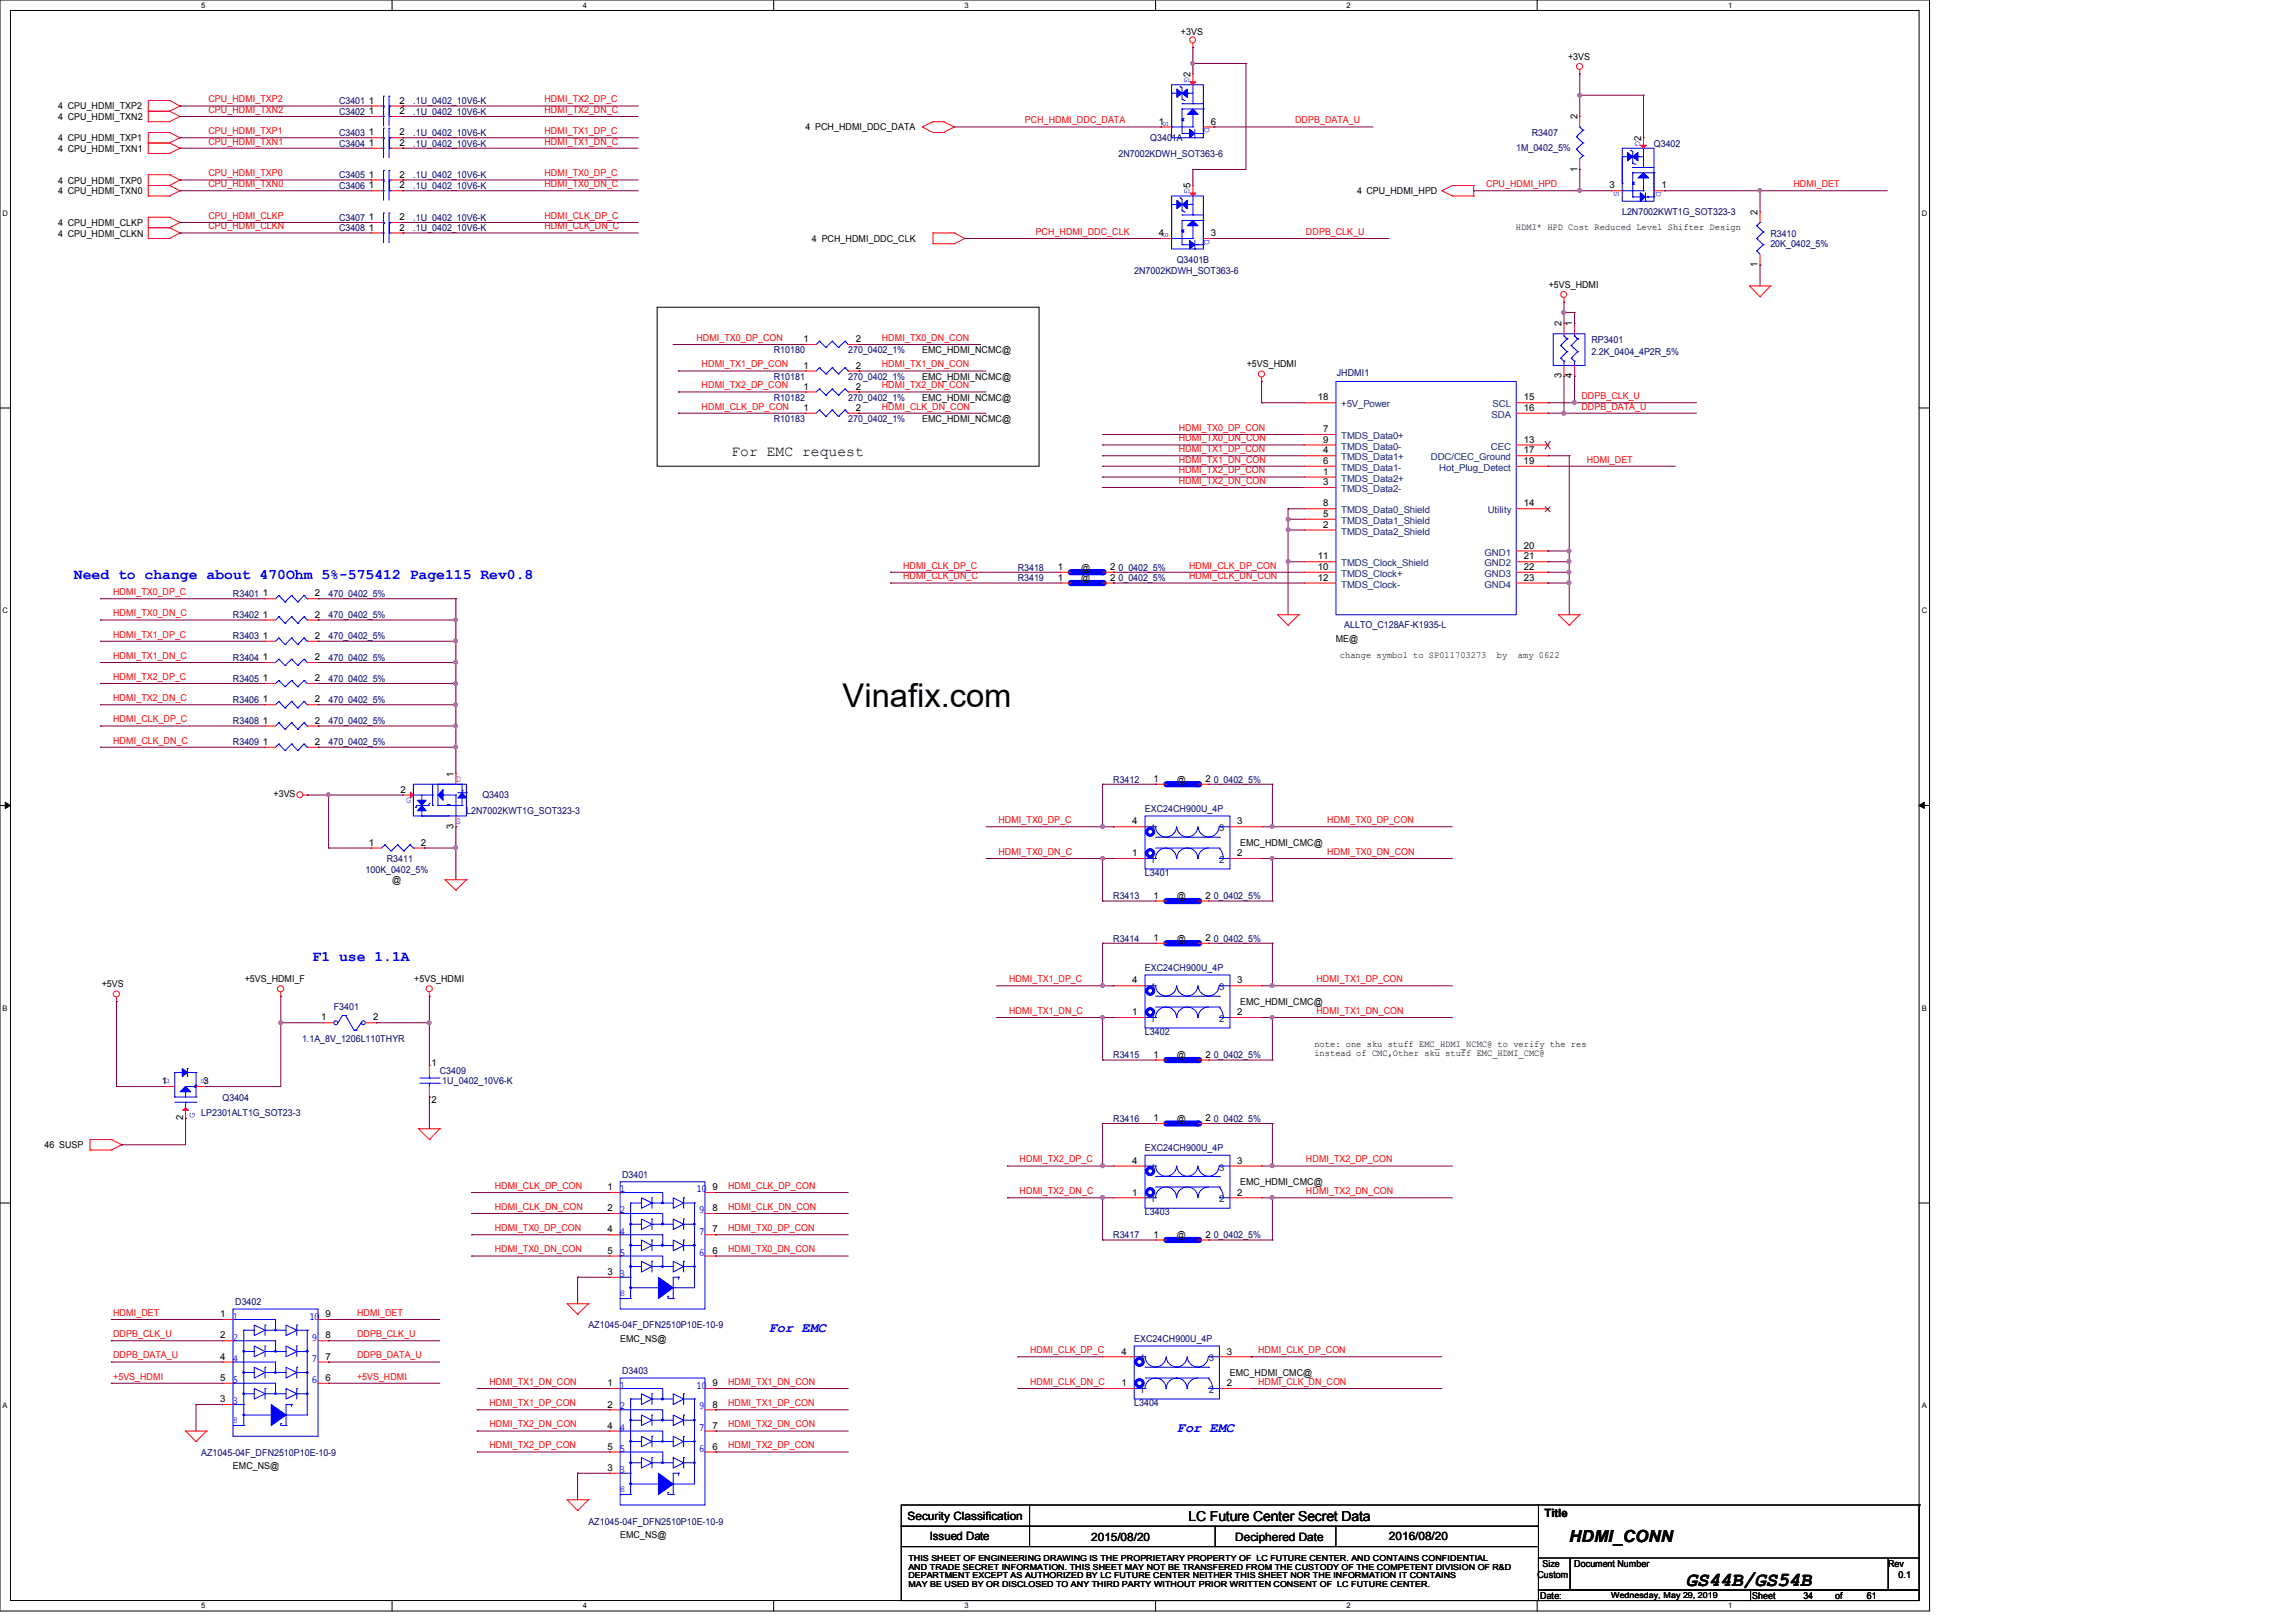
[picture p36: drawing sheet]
<svg xmlns="http://www.w3.org/2000/svg" width="297mm" height="210mm" viewBox="0 0 297 210" stroke-linecap="round" stroke-linejoin="round" font-family="sans-serif">
<defs><g id="words">
<text font-size="4.2" x="109" y="91.5">Vinafix.com</text>
<text font-size="2.6" x="218.1" y="205.1">GS44B/GS54B</text>
<text font-size="2.2" x="203" y="199.5">HDMI_CONN</text>
<text font-size="1.9" x="94.6" y="59.1">For EMC request</text>
<g font-size="1.9" fill="#00f">
<text x="9.6" y="75">Need to change about 470Ohm 5%-575412 Page115 Rev0.8</text>
<text x="40.4" y="124.3">F1 use 1.1A</text>
</g>
<g font-size="1.8" fill="#00f">
<text x="99.4" y="172.3">For EMC</text>
<text x="152.2" y="185.3">For EMC</text>
</g>
<text font-size="1.8" x="153.7" y="196.8">LC Future Center Secret Data</text>
<g font-size="1.5">
<text x="117.4" y="196.6">Security Classification</text>
<text x="199.8" y="196.3">Title</text>
<text x="120.3" y="199.3">Issued Date</text>
<text x="141.1" y="199.4">2015/08/20</text>
<text x="159.8" y="199.4">Deciphered Date</text>
<text x="179.7" y="199.3">2016/08/20</text>
</g>
<g font-size="1.2">
<text x="152.8" y="4.6">+3VS</text>
<text x="154" y="10" transform="rotate(-90 154 10)">2</text>
<text x="202.8" y="7.7">+3VS</text>
<text x="7.5" y="14.1">4 CPU_HDMI_TXP2</text>
<text x="7.5" y="15.5">4 CPU_HDMI_TXN2</text>
<text x="47.7" y="17.5">1</text>
<text x="47.7" y="14.8">1</text>
<text x="47.7" y="13.4">1</text>
<text x="51.7" y="17.5">2</text>
<text x="51.7" y="14.8">2</text>
<text x="51.7" y="13.4">2</text>
<text x="104.2" y="16.8">4 PCH_HDMI_DDC_DATA</text>
<text x="149.9" y="16.1">1</text>
<text x="156.6" y="16.1">6</text>
<text x="204" y="15.5" transform="rotate(-90 204 15.5)">2</text>
<text x="7.5" y="18.3">4 CPU_HDMI_TXP1</text>
<text x="7.5" y="19.6">4 CPU_HDMI_TXN1</text>
<text x="7.5" y="23.7">4 CPU_HDMI_TXP0</text>
<text x="47.7" y="23">1</text>
<text x="47.7" y="18.9">1</text>
<text x="51.7" y="23">2</text>
<text x="51.7" y="18.9">2</text>
<text x="204" y="22.2" transform="rotate(-90 204 22.2)">1</text>
<text x="212.3" y="18.2" transform="rotate(-90 212.3 18.2)">2</text>
<text x="7.5" y="25.1">4 CPU_HDMI_TXN0</text>
<text x="7.5" y="29.3">4 CPU_HDMI_CLKP</text>
<text x="47.7" y="24.4">1</text>
<text x="47.7" y="29.8">1</text>
<text x="47.7" y="28.5">1</text>
<text x="51.7" y="24.4">2</text>
<text x="51.7" y="29.8">2</text>
<text x="51.7" y="28.5">2</text>
<text x="154" y="24.4" transform="rotate(-90 154 24.4)">5</text>
<text x="175.5" y="25.1">4 CPU_HDMI_HPD</text>
<text x="196.1" y="29.8">HDMI* HPD Cost Reduced Level Shifter Design</text>
<text x="208.2" y="24.4">3</text>
<text x="214.9" y="24.4">1</text>
<text x="227.4" y="27.8" transform="rotate(-90 227.4 27.8)">2</text>
<text x="7.5" y="30.6">4 CPU_HDMI_CLKN</text>
<text x="105" y="31.3">4 PCH_HDMI_DDC_CLK</text>
<text x="149.9" y="30.6">4</text>
<text x="156.6" y="30.6">3</text>
<text x="227.4" y="34.5" transform="rotate(-90 227.4 34.5)">1</text>
<text x="200.3" y="37.2">+5VS_HDMI</text>
<text x="103.9" y="47.7">1</text>
<text x="103.9" y="44.3">1</text>
<text x="110.7" y="47.7">2</text>
<text x="110.7" y="44.3">2</text>
<text x="119.3" y="45.7">EMC_HDMI_NCMC@</text>
<text x="161.3" y="47.5">+5VS_HDMI</text>
<text x="202" y="42.2" transform="rotate(-90 202 42.2)">2</text>
<text x="203.4" y="42.2" transform="rotate(-90 203.4 42.2)">1</text>
<text x="103.9" y="53.2">1</text>
<text x="103.9" y="50.4">1</text>
<text x="110.7" y="53.2">2</text>
<text x="110.7" y="50.4">2</text>
<text x="119.3" y="49.1">EMC_HDMI_NCMC@</text>
<text x="119.3" y="51.9">EMC_HDMI_NCMC@</text>
<text x="170.5" y="51.8">18</text>
<text x="197.1" y="51.8">15</text>
<text x="197.1" y="53.2">16</text>
<text x="202" y="48.9" transform="rotate(-90 202 48.9)">3</text>
<text x="203.4" y="48.9" transform="rotate(-90 203.4 48.9)">4</text>
<text x="119.3" y="54.6">EMC_HDMI_NCMC@</text>
<text x="171.1" y="55.9">7</text>
<text x="171.1" y="57.3">9</text>
<text x="171.1" y="58.7">4</text>
<text x="197.1" y="57.3">13</text>
<text x="197.1" y="58.7">17</text>
<text x="171.1" y="60">6</text>
<text x="171.1" y="61.4">1</text>
<text x="171.1" y="62.8">3</text>
<text x="171.1" y="65.5">8</text>
<text x="197.1" y="60">19</text>
<text x="197.1" y="65.5">14</text>
<text x="171.1" y="66.9">5</text>
<text x="171.1" y="68.3">2</text>
<text x="197.1" y="71">20</text>
<text x="34" y="77.2">1</text>
<text x="40.7" y="77.2">2</text>
<text x="136.9" y="75.1">1</text>
<text x="136.9" y="73.7">1</text>
<text x="139.9" y="75.2">@</text>
<text x="139.9" y="73.8">@</text>
<text x="143.6" y="75.1">2</text>
<text x="143.6" y="73.7">2</text>
<text x="170.5" y="72.4">11</text>
<text x="170.5" y="73.7">10</text>
<text x="170.5" y="75.1">12</text>
<text x="197.1" y="75.1">23</text>
<text x="197.1" y="73.7">22</text>
<text x="197.1" y="72.4">21</text>
<text x="34" y="82.7">1</text>
<text x="34" y="79.9">1</text>
<text x="40.7" y="82.7">2</text>
<text x="40.7" y="79.9">2</text>
<text x="172.8" y="83">ME@</text>
<text x="34" y="85.4">1</text>
<text x="34" y="88.1">1</text>
<text x="40.7" y="85.4">2</text>
<text x="40.7" y="88.1">2</text>
<text x="173.3" y="85.1">change symbol to SP011703273</text>
<text x="193.6" y="85.1">by</text>
<text x="196.4" y="85.1">amy 0622</text>
<text x="34" y="93.6">1</text>
<text x="34" y="90.9">1</text>
<text x="40.7" y="93.6">2</text>
<text x="40.7" y="90.9">2</text>
<text x="34" y="96.4">1</text>
<text x="40.7" y="96.4">2</text>
<text x="58.7" y="100.5" transform="rotate(-90 58.7 100.5)">1</text>
<text x="149.2" y="101.2">1</text>
<text x="152.2" y="101.3">@</text>
<text x="155.9" y="101.2">2</text>
<text x="35.4" y="103.2">+3VS</text>
<text x="51.8" y="102.6">2</text>
<text x="58.7" y="107.2" transform="rotate(-90 58.7 107.2)">3</text>
<text x="146.5" y="106.7">4</text>
<text x="160.1" y="106.7">3</text>
<text x="47.7" y="109.4">1</text>
<text x="54.4" y="109.4">2</text>
<text x="146.5" y="110.8">1</text>
<text x="160.1" y="110.8">2</text>
<text x="160.4" y="109.5">EMC_HDMI_CMC@</text>
<text x="50.7" y="114.3">@</text>
<text x="149.2" y="116.3">1</text>
<text x="152.2" y="116.3">@</text>
<text x="155.9" y="116.3">2</text>
<text x="149.2" y="121.8">1</text>
<text x="152.2" y="121.8">@</text>
<text x="155.9" y="121.8">2</text>
<text x="13.2" y="127.7">+5VS</text>
<text x="31.7" y="127">+5VS_HDMI_F</text>
<text x="53.6" y="127">+5VS_HDMI</text>
<text x="146.5" y="131.4">1</text>
<text x="146.5" y="127.3">4</text>
<text x="160.1" y="131.4">2</text>
<text x="160.1" y="127.3">3</text>
<text x="160.4" y="130">EMC_HDMI_CMC@</text>
<text x="41.5" y="132">1</text>
<text x="48.3" y="132">2</text>
<text x="55.8" y="138">1</text>
<text x="149.2" y="136.9">1</text>
<text x="152.2" y="136.9">@</text>
<text x="155.9" y="136.9">2</text>
<text x="170" y="135.4">note: one sku stuff EMC_HDMI_NCMC@ to verify the res</text>
<text x="170" y="136.7">instead of CMC,Other sku stuff EMC_HDMI_CMC@</text>
<text x="21" y="140.3">1</text>
<text x="26.3" y="140.3">3</text>
<text x="55.8" y="142.7">2</text>
<text x="5.8" y="148.6">46 SUSP</text>
<text x="23.7" y="144.9" transform="rotate(-90 23.7 144.9)">2</text>
<text x="149.2" y="145.1">1</text>
<text x="152.2" y="145.2">@</text>
<text x="155.9" y="145.1">2</text>
<text x="78.6" y="154">1</text>
<text x="92.2" y="154">9</text>
<text x="146.5" y="154.7">1</text>
<text x="146.5" y="150.6">4</text>
<text x="160.1" y="154.7">2</text>
<text x="160.1" y="150.6">3</text>
<text x="160.4" y="153.4">EMC_HDMI_CMC@</text>
<text x="78.6" y="159.5">4</text>
<text x="78.6" y="156.7">2</text>
<text x="92.2" y="159.5">7</text>
<text x="92.2" y="156.7">8</text>
<text x="149.2" y="160.1">1</text>
<text x="152.2" y="160.2">@</text>
<text x="155.9" y="160.1">2</text>
<text x="78.6" y="162.2">5</text>
<text x="78.6" y="165">3</text>
<text x="92.2" y="162.2">6</text>
<text x="28.5" y="170.4">1</text>
<text x="28.5" y="173.2">2</text>
<text x="42.1" y="170.4">9</text>
<text x="42.1" y="173.2">8</text>
<text x="80.2" y="173.7">EMC_NS@</text>
<text x="28.5" y="175.9">4</text>
<text x="28.5" y="178.7">5</text>
<text x="42.1" y="178.7">6</text>
<text x="42.1" y="175.9">7</text>
<text x="78.6" y="179.4">1</text>
<text x="92.2" y="179.4">9</text>
<text x="145.1" y="179.4">1</text>
<text x="145.1" y="175.3">4</text>
<text x="158.7" y="179.4">2</text>
<text x="158.7" y="175.3">3</text>
<text x="159.1" y="178.1">EMC_HDMI_CMC@</text>
<text x="28.5" y="181.4">3</text>
<text x="78.6" y="184.9">4</text>
<text x="78.6" y="182.1">2</text>
<text x="92.2" y="184.9">7</text>
<text x="92.2" y="182.1">8</text>
<text x="30.1" y="190.1">EMC_NS@</text>
<text x="78.6" y="187.6">5</text>
<text x="78.6" y="190.3">3</text>
<text x="92.2" y="187.6">6</text>
<text x="80.2" y="199.1">EMC_NS@</text>
<text x="199.5" y="202.7">Size</text>
<text x="203.6" y="202.7">Document Number</text>
<text x="244.2" y="202.7">Rev</text>
<text x="198.9" y="204.1">Custom</text>
<text x="199.2" y="206.9">Date:</text>
<text x="226.7" y="206.9">Sheet</text>
<text x="233.3" y="206.9">34</text>
<text x="237.4" y="206.9">of</text>
<text x="241.5" y="206.9">61</text>
<text x="245.6" y="204.1">0.1</text>
</g>
<g font-size="1.2" fill="#f00">
<text x="27" y="17.4">CPU_HDMI_TXP1</text>
<text x="27" y="14.6">CPU_HDMI_TXN2</text>
<text x="27" y="13.3">CPU_HDMI_TXP2</text>
<text x="70.4" y="13.3">HDMI_TX2_DP_C</text>
<text x="70.4" y="14.6">HDMI_TX2_DN_C</text>
<text x="70.4" y="17.4">HDMI_TX1_DP_C</text>
<text x="132.6" y="16">PCH_HDMI_DDC_DATA</text>
<text x="167.5" y="16">DDPB_DATA_U</text>
<text x="27" y="22.8">CPU_HDMI_TXP0</text>
<text x="27" y="18.7">CPU_HDMI_TXN1</text>
<text x="70.4" y="18.7">HDMI_TX1_DN_C</text>
<text x="70.4" y="22.8">HDMI_TX0_DP_C</text>
<text x="27" y="24.2">CPU_HDMI_TXN0</text>
<text x="27" y="29.7">CPU_HDMI_CLKN</text>
<text x="27" y="28.3">CPU_HDMI_CLKP</text>
<text x="70.4" y="28.3">HDMI_CLK_DP_C</text>
<text x="70.4" y="29.7">HDMI_CLK_DN_C</text>
<text x="70.4" y="24.2">HDMI_TX0_DN_C</text>
<text x="192.3" y="24.2">CPU_HDMI_HPD</text>
<text x="232" y="24.2">HDMI_DET</text>
<text x="134" y="30.4">PCH_HDMI_DDC_CLK</text>
<text x="168.9" y="30.4">DDPB_CLK_U</text>
<text x="90.1" y="44.1">HDMI_TX0_DP_CON</text>
<text x="90.8" y="47.5">HDMI_TX1_DP_CON</text>
<text x="114.1" y="44.1">HDMI_TX0_DN_CON</text>
<text x="114.1" y="47.5">HDMI_TX1_DN_CON</text>
<text x="90.8" y="50.3">HDMI_TX2_DP_CON</text>
<text x="90.8" y="53">HDMI_CLK_DP_CON</text>
<text x="114.1" y="50.3">HDMI_TX2_DN_CON</text>
<text x="114.1" y="53">HDMI_CLK_DN_CON</text>
<text x="204.6" y="53">DDPB_DATA_U</text>
<text x="204.6" y="51.6">DDPB_CLK_U</text>
<text x="152.5" y="59.9">HDMI_TX1_DN_CON</text>
<text x="152.5" y="58.5">HDMI_TX1_DP_CON</text>
<text x="152.5" y="55.8">HDMI_TX0_DP_CON</text>
<text x="152.5" y="57.1">HDMI_TX0_DN_CON</text>
<text x="205.3" y="59.9">HDMI_DET</text>
<text x="152.5" y="61.3">HDMI_TX2_DP_CON</text>
<text x="152.5" y="62.6">HDMI_TX2_DN_CON</text>
<text x="14.6" y="77">HDMI_TX0_DP_C</text>
<text x="116.8" y="73.6">HDMI_CLK_DP_C</text>
<text x="116.8" y="75">HDMI_CLK_DN_C</text>
<text x="153.8" y="73.6">HDMI_CLK_DP_CON</text>
<text x="153.8" y="75">HDMI_CLK_DN_CON</text>
<text x="14.6" y="82.5">HDMI_TX1_DP_C</text>
<text x="14.6" y="79.8">HDMI_TX0_DN_C</text>
<text x="14.6" y="88">HDMI_TX2_DP_C</text>
<text x="14.6" y="85.3">HDMI_TX1_DN_C</text>
<text x="14.6" y="90.7">HDMI_TX2_DN_C</text>
<text x="14.6" y="93.5">HDMI_CLK_DP_C</text>
<text x="14.6" y="96.2">HDMI_CLK_DN_C</text>
<text x="129.1" y="106.5">HDMI_TX0_DP_C</text>
<text x="171.7" y="106.5">HDMI_TX0_DP_CON</text>
<text x="129.1" y="110.6">HDMI_TX0_DN_C</text>
<text x="171.7" y="110.6">HDMI_TX0_DN_CON</text>
<text x="130.5" y="127.1">HDMI_TX1_DP_C</text>
<text x="130.5" y="131.2">HDMI_TX1_DN_C</text>
<text x="170.3" y="131.2">HDMI_TX1_DN_CON</text>
<text x="170.3" y="127.1">HDMI_TX1_DP_CON</text>
<text x="64" y="153.8">HDMI_CLK_DP_CON</text>
<text x="94.2" y="153.8">HDMI_CLK_DP_CON</text>
<text x="131.9" y="150.4">HDMI_TX2_DP_C</text>
<text x="131.9" y="154.5">HDMI_TX2_DN_C</text>
<text x="168.9" y="150.4">HDMI_TX2_DP_CON</text>
<text x="168.9" y="154.5">HDMI_TX2_DN_CON</text>
<text x="64" y="159.3">HDMI_TX0_DP_CON</text>
<text x="64" y="156.5">HDMI_CLK_DN_CON</text>
<text x="94.2" y="156.5">HDMI_CLK_DN_CON</text>
<text x="94.2" y="159.3">HDMI_TX0_DP_CON</text>
<text x="64" y="162.1">HDMI_TX0_DN_CON</text>
<text x="94.2" y="162.1">HDMI_TX0_DN_CON</text>
<text x="14.6" y="173">DDPB_CLK_U</text>
<text x="14.6" y="170.3">HDMI_DET</text>
<text x="46.2" y="173">DDPB_CLK_U</text>
<text x="46.2" y="170.3">HDMI_DET</text>
<text x="14.6" y="175.8">DDPB_DATA_U</text>
<text x="14.6" y="178.5">+5VS_HDMI</text>
<text x="46.2" y="175.8">DDPB_DATA_U</text>
<text x="46.2" y="178.5">+5VS_HDMI</text>
<text x="63.3" y="179.2">HDMI_TX1_DN_CON</text>
<text x="94.2" y="179.2">HDMI_TX1_DN_CON</text>
<text x="133.3" y="175.1">HDMI_CLK_DP_C</text>
<text x="133.3" y="179.2">HDMI_CLK_DN_C</text>
<text x="162.8" y="175.1">HDMI_CLK_DP_CON</text>
<text x="162.8" y="179.2">HDMI_CLK_DN_CON</text>
<text x="63.3" y="181.9">HDMI_TX1_DP_CON</text>
<text x="63.3" y="184.7">HDMI_TX2_DN_CON</text>
<text x="94.2" y="181.9">HDMI_TX1_DP_CON</text>
<text x="94.2" y="184.7">HDMI_TX2_DN_CON</text>
<text x="63.3" y="187.4">HDMI_TX2_DP_CON</text>
<text x="94.2" y="187.4">HDMI_TX2_DP_CON</text>
</g>
<g font-size="1.2" fill="#000080">
<text x="43.9" y="17.6">C3403</text>
<text x="43.9" y="14.9">C3402</text>
<text x="43.9" y="13.5">C3401</text>
<text x="53.5" y="17.6">.1U_0402_10V6-K</text>
<text x="53.5" y="14.9">.1U_0402_10V6-K</text>
<text x="53.5" y="13.5">.1U_0402_10V6-K</text>
<text x="198.1" y="17.6">R3407</text>
<text x="43.9" y="23.1">C3405</text>
<text x="43.9" y="19">C3404</text>
<text x="53.5" y="23.1">.1U_0402_10V6-K</text>
<text x="53.5" y="19">.1U_0402_10V6-K</text>
<text x="144.7" y="20.3">2N7002KDWH_SOT363-6</text>
<text x="148.8" y="18.3">Q3401A</text>
<text x="196.1" y="19.5">1M_0402_5%</text>
<text x="213.9" y="19">Q3402</text>
<text x="43.9" y="24.4">C3406</text>
<text x="43.9" y="29.9">C3408</text>
<text x="43.9" y="28.6">C3407</text>
<text x="53.5" y="24.4">.1U_0402_10V6-K</text>
<text x="53.5" y="29.9">.1U_0402_10V6-K</text>
<text x="53.5" y="28.6">.1U_0402_10V6-K</text>
<text x="209.8" y="27.9">L2N7002KWT1G_SOT323-3</text>
<text x="146.7" y="35.4">2N7002KDWH_SOT363-6</text>
<text x="152.2" y="34">Q3401B</text>
<text x="229" y="30.6">R3410</text>
<text x="229" y="32">20K_0402_5%</text>
<text x="100.1" y="45.7">R10180</text>
<text x="109.7" y="45.7">270_0402_1%</text>
<text x="205.8" y="44.3">RP3401</text>
<text x="205.8" y="46">2.2K_0404_4P2R_5%</text>
<text x="100.1" y="49.1">R10181</text>
<text x="100.1" y="51.9">R10182</text>
<text x="109.7" y="49.1">270_0402_1%</text>
<text x="109.7" y="51.9">270_0402_1%</text>
<text x="172.9" y="48.6">JHDMI1</text>
<text x="100.1" y="54.6">R10183</text>
<text x="109.7" y="54.6">270_0402_1%</text>
<text x="30.1" y="77.3">R3401</text>
<text x="42.5" y="77.3">470_0402_5%</text>
<text x="131.6" y="75.2">R3419</text>
<text x="131.6" y="73.8">R3418</text>
<text x="144.7" y="75.2">0_0402_5%</text>
<text x="144.7" y="73.8">0_0402_5%</text>
<text x="30.1" y="82.7">R3403</text>
<text x="30.1" y="80">R3402</text>
<text x="42.5" y="82.7">470_0402_5%</text>
<text x="42.5" y="80">470_0402_5%</text>
<text x="173.9" y="81.2">ALLTO_C128AF-K1935-L</text>
<text x="30.1" y="85.5">R3404</text>
<text x="30.1" y="88.2">R3405</text>
<text x="42.5" y="85.5">470_0402_5%</text>
<text x="42.5" y="88.2">470_0402_5%</text>
<text x="30.1" y="93.7">R3408</text>
<text x="30.1" y="91">R3406</text>
<text x="42.5" y="93.7">470_0402_5%</text>
<text x="42.5" y="91">470_0402_5%</text>
<text x="30.1" y="96.4">R3409</text>
<text x="42.5" y="96.4">470_0402_5%</text>
<text x="144" y="101.3">R3412</text>
<text x="157" y="101.3">0_0402_5%</text>
<text x="60.3" y="105.4">L2N7002KWT1G_SOT323-3</text>
<text x="62.4" y="103.3">Q3403</text>
<text x="148.1" y="105.1">EXC24CH900U_4P</text>
<text x="47.3" y="112.9">100K_0402_5%</text>
<text x="50" y="111.5">R3411</text>
<text x="148.1" y="113.3">L3401</text>
<text x="144" y="116.3">R3413</text>
<text x="157" y="116.3">0_0402_5%</text>
<text x="144" y="121.8">R3414</text>
<text x="148.1" y="125.7">EXC24CH900U_4P</text>
<text x="157" y="121.8">0_0402_5%</text>
<text x="43.2" y="130.7">F3401</text>
<text x="39.1" y="134.9">1.1A_8V_1206L110THYR</text>
<text x="144" y="136.9">R3415</text>
<text x="148.1" y="133.9">L3402</text>
<text x="157" y="136.9">0_0402_5%</text>
<text x="28.8" y="142.4">Q3404</text>
<text x="56.9" y="139">C3409</text>
<text x="56.9" y="140.2">.1U_0402_10V6-K</text>
<text x="26" y="144.4">LP2301ALT1G_SOT23-3</text>
<text x="144" y="145.2">R3416</text>
<text x="148.1" y="149">EXC24CH900U_4P</text>
<text x="157" y="145.2">0_0402_5%</text>
<text x="80.5" y="152.4">D3401</text>
<text x="144" y="160.2">R3417</text>
<text x="148.1" y="157.2">L3403</text>
<text x="157" y="160.2">0_0402_5%</text>
<text x="30.4" y="168.9">D3402</text>
<text x="76.1" y="171.9">AZ1045-04F_DFN2510P10E-10-9</text>
<text x="146.7" y="173.7">EXC24CH900U_4P</text>
<text x="80.5" y="177.8">D3403</text>
<text x="146.7" y="181.9">L3404</text>
<text x="26" y="188.3">AZ1045-04F_DFN2510P10E-10-9</text>
<text x="76.1" y="197.3">AZ1045-04F_DFN2510P10E-10-9</text>
</g>
<g font-size="1.2" fill="#004080">
<text x="173.5" y="52.7">+5V_Power</text>
<text x="193.1" y="52.7">SCL</text>
<text x="173.5" y="56.8">TMDS_Data0+</text>
<text x="173.5" y="58.2">TMDS_Data0-</text>
<text x="173.5" y="59.6">TMDS_Data1+</text>
<text x="185.1" y="59.6">DDC/CEC_Ground</text>
<text x="192.9" y="58.2">CEC</text>
<text x="192.9" y="54.1">SDA</text>
<text x="173.5" y="60.9">TMDS_Data1-</text>
<text x="173.5" y="62.3">TMDS_Data2+</text>
<text x="173.5" y="63.7">TMDS_Data2-</text>
<text x="186.2" y="60.9">Hot_Plug_Detect</text>
<text x="173.5" y="66.4">TMDS_Data0_Shield</text>
<text x="173.5" y="67.8">TMDS_Data1_Shield</text>
<text x="173.5" y="69.2">TMDS_Data2_Shield</text>
<text x="192" y="71.9">GND1</text>
<text x="192.4" y="66.4">Utility</text>
<text x="173.5" y="73.3">TMDS_Clock_Shield</text>
<text x="173.5" y="74.6">TMDS_Clock+</text>
<text x="173.5" y="76">TMDS_Clock-</text>
<text x="192" y="76">GND4</text>
<text x="192" y="74.6">GND3</text>
<text x="192" y="73.3">GND2</text>
<text x="148.8" y="107.6">4</text>
<text x="157.7" y="107.6">3</text>
<text x="148.8" y="111.7">1</text>
<text x="157.7" y="111.7">2</text>
<text x="148.8" y="128.1">4</text>
<text x="157.7" y="128.1">3</text>
<text x="148.8" y="132.2">1</text>
<text x="157.7" y="132.2">2</text>
<text x="148.8" y="155.6">1</text>
<text x="148.8" y="151.5">4</text>
<text x="157.7" y="155.6">2</text>
<text x="157.7" y="151.5">3</text>
<text x="147.4" y="176.1">4</text>
<text x="156.4" y="176.1">3</text>
<text x="147.4" y="180.3">1</text>
<text x="156.4" y="180.3">2</text>
</g>
<g font-size="1.2" fill="#00f">
<text x="59" y="101.1">D</text>
<text x="52.5" y="103.9">G</text>
<text x="59" y="106.6">S</text>
<text x="80.2" y="154.3">1</text>
<text x="90.2" y="154.3">10</text>
<text x="80.2" y="159.8">4</text>
<text x="80.2" y="157">2</text>
<text x="90.5" y="157">9</text>
<text x="90.5" y="159.8">7</text>
<text x="80.2" y="167.6">8</text>
<text x="80.2" y="162.5">5</text>
<text x="80.2" y="165.2">3</text>
<text x="90.5" y="162.5">6</text>
<text x="30.1" y="173.5">2</text>
<text x="30.1" y="170.7">1</text>
<text x="40.1" y="170.7">10</text>
<text x="40.4" y="173.5">9</text>
<text x="30.1" y="178.9">5</text>
<text x="30.1" y="176.2">4</text>
<text x="40.4" y="176.2">7</text>
<text x="40.4" y="178.9">6</text>
<text x="80.2" y="179.7">1</text>
<text x="90.2" y="179.7">10</text>
<text x="30.1" y="184.1">8</text>
<text x="30.1" y="181.7">3</text>
<text x="80.2" y="185.1">4</text>
<text x="80.2" y="182.4">2</text>
<text x="90.5" y="182.4">9</text>
<text x="90.5" y="185.1">7</text>
<text x="80.2" y="187.9">5</text>
<text x="80.2" y="190.6">3</text>
<text x="90.5" y="187.9">6</text>
<text x="80.2" y="193">8</text>
</g>
<g font-size="1.1" fill="#00f">
<text x="153.2" y="10" transform="rotate(90 153.2 10)">G</text>
<text x="150.5" y="15.6" transform="rotate(90 150.5 15.6)">S</text>
<text x="155.8" y="16.4" transform="rotate(90 155.8 16.4)">D</text>
<text x="211.5" y="18.2" transform="rotate(90 211.5 18.2)">G</text>
<text x="153.2" y="24.4" transform="rotate(90 153.2 24.4)">G</text>
<text x="208.8" y="24.7" transform="rotate(90 208.8 24.7)">S</text>
<text x="214.2" y="24.7" transform="rotate(90 214.2 24.7)">D</text>
<text x="150.5" y="30" transform="rotate(90 150.5 30)">S</text>
<text x="155.8" y="30.9" transform="rotate(90 155.8 30.9)">D</text>
<text x="21.9" y="140.3" transform="rotate(-90 21.9 140.3)">D</text>
<text x="26.7" y="140.3" transform="rotate(-90 26.7 140.3)">S</text>
<text x="25.2" y="144.7" transform="rotate(-90 25.2 144.7)">G</text>
</g>
<g font-size="1.1">
<text x="117.5" y="202">THIS SHEET OF ENGINEERING DRAWING IS THE PROPRIETARY PROPERTY OF LC FUTURE CENTER. AND CONTAINS CONFIDENTIAL</text>
<text x="117.5" y="203.1">AND TRADE SECRET INFORMATION. THIS SHEET MAY NOT BE TRANSFERED FROM THE CUSTODY OF THE COMPETENT DIVISION OF R&amp;D</text>
<text x="117.5" y="204.2">DEPARTMENT EXCEPT AS AUTHORIZED BY LC FUTURE CENTER NEITHER THIS SHEET NOR THE INFORMATION IT CONTAINS</text>
<text x="117.5" y="205.3">MAY BE USED BY OR DISCLOSED TO ANY THIRD PARTY WITHOUT PRIOR WRITTEN CONSENT OF LC FUTURE CENTER.</text>
<text x="208.4" y="206.7">Wednesday, May 29, 2019</text>
</g>
<g font-size="1">
<text x="26" y="1">5</text>
<text x="75.4" y="1">4</text>
<text x="124.8" y="1">3</text>
<text x="174.2" y="1">2</text>
<text x="223.5" y="1">1</text>
<text x=".3" y="27.9">D</text>
<text x="248.6" y="27.9">D</text>
<text x=".3" y="79.4">C</text>
<text x="248.6" y="79.4">C</text>
<text x=".3" y="130.8">B</text>
<text x="248.6" y="130.8">B</text>
<text x=".3" y="182.2">A</text>
<text x="248.6" y="182.2">A</text>
<text x="26" y="208.1">5</text>
<text x="75.4" y="208.1">4</text>
<text x="124.8" y="208.1">3</text>
<text x="174.2" y="208.1">2</text>
<text x="223.5" y="208.1">1</text>
</g>
</g></defs>
<path d="M0 0h249.6v208.4h-249.6zM1.4 1.4h246.8v205.7h-246.8z" fill="none" stroke="#000" stroke-width=".13"/>
<g fill="#fff">
<path d="M26 .1h.6v1.1h-.6z"/>
<path d="M26 207.2h.6v1.1h-.6z"/>
</g>
<path d="M50.7 0v1.4M50.7 207.1v1.3" fill="none" stroke="#000" stroke-width=".13"/>
<g fill="#fff">
<path d="M75.4 .1h.5v1.1h-.5z"/>
<path d="M75.4 207.2h.5v1.1h-.5z"/>
</g>
<path d="M100.1 0v1.4M100.1 207.1v1.3" fill="none" stroke="#000" stroke-width=".13"/>
<g fill="#fff">
<path d="M124.8 .1h.5v1.1h-.5z"/>
<path d="M124.8 207.2h.5v1.1h-.5z"/>
</g>
<path d="M149.5 0v1.4M149.5 207.1v1.3" fill="none" stroke="#000" stroke-width=".13"/>
<g fill="#fff">
<path d="M174.2 .1h.5v1.1h-.5z"/>
<path d="M174.2 207.2h.5v1.1h-.5z"/>
</g>
<path d="M198.8 0v1.4M198.8 207.1v1.3" fill="none" stroke="#000" stroke-width=".13"/>
<g fill="#fff">
<path d="M223.5 .1h.6v1.1h-.6z"/>
<path d="M223.5 207.2h.6v1.1h-.6z"/>
</g>
<path d="M.3 27.6h.8" fill="none" stroke="#fff" stroke-width="1.1" stroke-linecap="butt"/>
<path d="M248.6 27.1h.7v1.1h-.7z" fill="#fff"/>
<path d="M.3 79h.8" fill="none" stroke="#fff" stroke-width="1.1" stroke-linecap="butt"/>
<path d="M248.6 78.5h.7v1.1h-.7z" fill="#fff"/>
<path d="M0 52.8h1.4M248.2 52.8h1.4" fill="none" stroke="#000" stroke-width=".13"/>
<g fill="#fff">
<path d="M.3 129.9h.7v1.1h-.7z"/>
<path d="M248.6 129.9h.6v1.1h-.6z"/>
</g>
<path d="M0 104.2h1.4M248.2 104.2h1.4" fill="none" stroke="#000" stroke-width=".13"/>
<path d="M.7 103.8l.7 .4-.7 .4zM248.2 104.2l.7-.4v.8z" fill="#000" stroke="#000" stroke-width=".13"/>
<g fill="#fff">
<path d="M.3 181.4h.7v1.1h-.7z"/>
<path d="M248.6 181.4h.6v1.1h-.6z"/>
</g>
<g fill="none" stroke="#000" stroke-width=".13">
<path d="M85 39.8h49.4v20.5h-49.4zM0 155.7h1.4M248.2 155.7h1.4M116.6 194.7h82.4v2.8h-82.4zM116.6 197.5h82.4v2.6h-82.4zM133.2 197.5h.1M133.2 194.7v5.4M157.2 197.5v2.6M172.8 197.5v2.6M198.9 194.7h49.3M248.2 194.7h.1M248.2 194.7v6.9"/>
<path d="M116.6 200.1h82.4v7h-82.4zM133.2 200.1h.1M157.2 200.1h.1M172.8 200.1h.1M199 201.6h4.1v4.1h-4.1zM199 205.7h27.4v1.4h-27.4zM203.1 201.6h41.2v4.1h-41.2zM226.4 205.7h21.8v1.4h-21.8zM244.3 201.6h3.9v4.1h-3.9z"/>
</g>
<g fill="none" stroke="#f00" stroke-width=".13">
<path d="M19.2 13h.1M19.2 14.4h.1M19.2 15.7h.1M19.2 17.1h.1M19.2 18.5h.1M19.2 19.9h.1M19.2 13h2.7M19.2 13v2.7M19.2 17.1v2.8M19.2 14.4h2.7M19.2 15.7h2.7M19.2 17.1h2.7"/>
<path d="M19.2 18.5h2.7M19.2 19.9h2.7M21.9 13h.1M21.9 14.4h.1M21.9 15.7h.1M21.9 17.1h.1M21.9 18.5h.1M21.9 19.9h.1M21.9 13l1.4 .7M21.9 14.4l1.4 .7M21.9 17.1l1.4 .7M21.9 18.5l1.4 .7"/>
<path d="M23.3 13.7h.1M23.3 15.1h.1M23.3 17.8h.1M23.3 19.2h.1M23.3 13.7l-1.4 .7M23.3 15.1l-1.4 .6M23.3 17.8l-1.4 .7M23.3 19.2l-1.4 .7M48 17.8h.1M48 17.8h1.4M50.7 17.8h1.4M52.1 17.8h.1"/>
<path d="M119.3 16.4h.1M119.3 16.4l1.4 .7M120.7 15.7h.1M120.7 17.1h.1M120.7 15.7h1.3M120.7 17.1h1.3M120.7 15.7l-1.4 .7M122 15.7h.1M122 17.1h.1M122 15.7l1.4 .7M123.4 16.4h.1M123.4 16.4l-1.4 .7"/>
<path d="M154.3 6.1h.1M154.3 5.6v.5M204.3 9.6h.1M204.3 9v.6M19.2 22.6h.1M19.2 24h.1M19.2 25.4h.1M19.2 28.1h.1M19.2 29.5h.1M19.2 30.9h.1M19.2 22.6v2.8M19.2 28.1v2.8"/>
<path d="M19.2 22.6h2.7M19.2 24h2.7M19.2 25.4h2.7M19.2 28.1h2.7M19.2 29.5h2.7M19.2 30.9h2.7M21.9 22.6h.1M21.9 24h.1M21.9 25.4h.1M21.9 28.1h.1M21.9 29.5h.1M21.9 30.9h.1"/>
<path d="M21.9 22.6l1.4 .7M21.9 24l1.4 .7M21.9 28.1l1.4 .7M21.9 29.5l1.4 .6M23.3 23.3h.1M23.3 24.7h.1M23.3 28.8h.1M23.3 30.1h.1M23.3 23.3l-1.4 .7M23.3 24.7l-1.4 .7M23.3 28.8l-1.4 .7M23.3 30.1l-1.4 .8"/>
<path d="M120.7 30.1h.1M120.7 31.5h.1M120.7 30.1h2.7M120.7 30.1v1.4M120.7 31.5h2.7M123.4 30.1h.1M123.4 31.5h.1M123.4 30.1l1.4 .8M124.8 30.9h.1M124.8 30.9l-1.4 .6M186.5 24.7h.1M186.5 24.7l1.4 .7"/>
<path d="M187.9 24h.1M187.9 25.4h.1M187.9 24h2.7M187.9 25.4h2.7M187.9 24l-1.4 .7M190.6 25.4h.1M190.6 24h.1M190.6 24v1.4M202.3 39.1h.1M202.3 38.5v.6M226.3 37h.1M226.3 37h2.7"/>
<path d="M226.3 37l1.4 1.4M227.7 38.4h.1M229 37h.1M229 37l-1.3 1.4M104.2 48h.1M104.2 48h1.4M109.7 48h1.4M111.1 48h.1M163.2 49.4h.1M163.2 48.8v.6M165.3 79.5h.1M165.3 79.5h2.7"/>
<path d="M165.3 79.5l1.3 1.4M168 79.5h.1M168 79.5l-1.4 1.4M201.6 79.5h.1M201.6 79.5h2.7M201.6 79.5l1.4 1.4M204.3 79.5h.1M204.3 79.5l-1.3 1.4M34.3 85.7h.1M34.3 85.7h1.3M39.8 85.7h1.3M41.1 85.7h.1"/>
<path d="M166.6 80.9h.1M203 80.9h.1M39.2 102.9h.6M39.8 102.9h.1M57.6 113.8h.1M57.6 113.8h2.7M57.6 113.8l1.4 1.4M59 115.2h.1M60.3 113.8h.1M60.3 113.8l-1.3 1.4M15.1 129.6h.1M15.1 129v.6"/>
<path d="M36.3 128.9h.1M36.3 128.4v.5M55.5 128.9h.1M55.5 128.4v.5M11.6 148.8h.1M11.6 147.4h.1M11.6 147.4h2.8M11.6 148.8h2.8M11.6 147.4v1.4M14.4 147.4h.1M14.4 148.8h.1M14.4 147.4l1.3 .7"/>
<path d="M15.7 148.1h.1M15.7 148.1l-1.3 .7M54.1 146h.1M54.1 146h2.8M54.1 146l1.4 1.4M55.5 147.4h.1M56.9 146h.1M56.9 146l-1.4 1.4M73.4 168.7h.1M73.4 168.7h2.7M73.4 168.7l1.3 1.4M74.7 170.1h.1"/>
<path d="M76.1 168.7h.1M76.1 168.7l-1.4 1.4M142.6 179.7h.1M142.6 175.6h.1M142.6 179.7h4.1M142.6 175.6h4.1M157.7 179.7h4.1M157.7 175.6h4.1M161.8 179.7h.1M161.8 175.6h.1M24 185.2h.1M24 185.2h2.7"/>
<path d="M24 185.2l1.4 1.3M25.4 186.5h.1M26.7 185.2h.1M26.7 185.2l-1.3 1.3M73.4 194.1h.1M73.4 194.1h2.7M73.4 194.1l1.3 1.4M74.7 195.5h.1M76.1 194.1h.1M76.1 194.1l-1.4 1.4"/>
<circle cx="154.3" cy="5.2" r=".38"/>
<circle cx="204.3" cy="8.6" r=".39"/>
<circle cx="202.3" cy="38.1" r=".38"/>
<circle cx="163.2" cy="48.4" r=".39"/>
<circle cx="38.8" cy="102.8" r=".38"/>
<circle cx="15.1" cy="128.6" r=".39"/>
<circle cx="36.3" cy="127.9" r=".39"/>
<circle cx="55.5" cy="127.9" r=".39"/>
</g>
<g fill="none" stroke="#00f" stroke-width=".13">
<path d="M49.4 17.8h.2M49.6 17.8h.1M49.6 16.6h.1M49.6 16.6v2.5M50.3 16.6h.1M50.3 17.8h.1M50.3 17.8h.4M50.3 16.6v2.5M106 47.6h.1M106 47.6l-.4 .4M106 47.6l.8 .8M106.8 48.4h.1"/>
<path d="M107.7 47.6h.1M107.7 47.6l-.9 .8M107.7 47.6l.8 .8M108.5 48.4h.1M109.3 47.6h.1M109.3 47.6l-.8 .8M109.3 47.6l.4 .4M109.7 48h.1M36.1 85.3h.1M36.1 85.3l-.5 .4M36.1 85.3l.8 .8M36.9 86.1h.1"/>
<path d="M37.7 85.3h.1M37.7 85.3l-.8 .8M37.7 85.3l.8 .8M38.5 86.1h.1M39.3 85.3h.1M39.3 85.3l-.8 .8M39.3 85.3l.5 .4M39.8 85.7h.1M146.7 174.2h11v6.8h-11zM146.7 179.7h1.4M146.7 175.6h1.4M148.1 179.7h.1"/>
<path d="M148.1 179.7a1.35 1.35 0 0 1 1.4-1.4 1.35 1.35 0 0 1 1.3 1.4M148.1 175.6h.1M148.1 175.6a1.36 1.36 0 0 0 1.4 1.3 1.36 1.36 0 0 0 1.3-1.3M148.1 178.3h8.2M148.1 176.9h8.2M150.9 179.7a1.33 1.33 0 0 1 1.3-1.4 1.33 1.33 0 0 1 1.3 1.4M153.5 175.6a1.35 1.35 0 0 1-1.3 1.3 1.34 1.34 0 0 1-1.3-1.3M153.6 175.6a1.36 1.36 0 0 0 1.3 1.3 1.36 1.36 0 0 0 1.4-1.3M155 178.3a1.35 1.35 0 0 0-1.4 1.4M156.3 178.3a1.86 1.86 0 0 1 .5 1.4M156.3 179.7h.1M156.3 175.6h.1"/>
<path d="M156.3 178.3h.1M156.3 176.9h.1M156.3 179.7h1.4M156.3 175.6h1.4"/>
</g>
<g fill="none" stroke="#00f" stroke-width=".8">
<path d="M150.9 145.4h4.1"/>
<circle cx="147.4" cy="176.2" r=".67"/>
<circle cx="147.4" cy="179" r=".67"/>
</g>
<circle cx="155" cy="145.4" r=".4" fill="#00f"/>
<g fill="none" stroke="#f00" stroke-width=".13">
<path d="M104.2 44.6h.1M104.2 44.6h1.4M109.7 44.6h1.4M111.1 44.6h.1M144 111.1h.1M144 107h.1M144 111.1h4.1M144 107h4.1M159.1 111.1h4.1M159.1 107h4.1M163.2 111.1h.1M163.2 107h.1"/>
<path d="M144 155h.1M144 150.9h.1M144 155h4.1M144 150.9h4.1M149.5 145.4h.1M149.5 145.4h1.4M155 145.4h1.3M156.3 145.4h.1M159.1 155h4.1M159.1 150.9h4.1M163.2 155h.1M163.2 150.9h.1"/>
</g>
<g fill="none" stroke="#00f" stroke-width=".13">
<path d="M106 44.2h.1M106 44.2l-.4 .4M106 44.2l.8 .8M106.8 45h.1M107.7 44.2h.1M107.7 44.2l-.9 .8M107.7 44.2l.8 .8M108.5 45h.1M109.3 44.2h.1M109.3 44.2l-.8 .8M109.3 44.2l.4 .4M109.7 44.6h.1"/>
<path d="M148.1 105.6h11v6.8h-11zM148.1 111.1h1.4M148.1 107h1.4M149.5 111.1h.1M149.5 111.1a1.35 1.35 0 0 1 1.3-1.4 1.35 1.35 0 0 1 1.4 1.4M149.5 107h.1M149.5 107a1.36 1.36 0 0 0 1.3 1.3 1.36 1.36 0 0 0 1.4-1.3M149.5 109.7h8.2M149.5 108.3h8.2M152.2 111.1a1.35 1.35 0 0 1 1.4-1.4 1.35 1.35 0 0 1 1.3 1.4M152.2 107a1.36 1.36 0 0 0 1.4 1.3 1.36 1.36 0 0 0 1.3-1.3M155 107a1.36 1.36 0 0 0 1.3 1.3 1.36 1.36 0 0 0 1.4-1.3"/>
<path d="M156.3 109.7a1.34 1.34 0 0 0-1.3 1.4M157.7 109.8a1.86 1.86 0 0 1 .5 1.3M157.7 111.1h.1M157.7 107h.1M157.7 109.7h.1M157.7 108.3h.1M157.7 111.1h1.4M157.7 107h1.4M148.1 149.5h11v6.8h-11zM148.1 155h1.4M148.1 150.9h1.4M149.5 155h.1"/>
<path d="M149.5 155a1.36 1.36 0 0 1 1.3-1.4 1.36 1.36 0 0 1 1.4 1.4M149.5 150.9h.1M149.5 150.9a1.36 1.36 0 0 0 1.3 1.3 1.36 1.36 0 0 0 1.4-1.3M149.5 153.6h8.2M149.5 152.2h8.2M152.2 155a1.36 1.36 0 0 1 1.4-1.4 1.36 1.36 0 0 1 1.3 1.4M152.2 150.9a1.36 1.36 0 0 0 1.4 1.3 1.36 1.36 0 0 0 1.3-1.3M155 150.9a1.36 1.36 0 0 0 1.3 1.3 1.36 1.36 0 0 0 1.4-1.3M156.3 153.6a1.36 1.36 0 0 0-1.3 1.4M157.7 153.6a1.91 1.91 0 0 1 .5 1.4M157.7 155h.1M157.7 150.9h.1"/>
<path d="M157.7 153.6h.1M157.7 152.2h.1M157.7 155h1.4M157.7 150.9h1.4"/>
</g>
<g fill="none" stroke="#00f" stroke-width=".8">
<path d="M150.9 122h4.1"/>
<circle cx="148.8" cy="107.6" r=".66"/>
<circle cx="148.8" cy="110.4" r=".66"/>
<circle cx="148.8" cy="154.3" r=".67"/>
<circle cx="148.8" cy="151.5" r=".66"/>
</g>
<circle cx="155" cy="122" r=".4" fill="#00f"/>
<g fill="none" stroke="#f00" stroke-width=".13">
<path d="M48 24.7h.1M48 30.1h.1M48 24.7h1.4M48 30.1h1.4M50.7 24.7h1.4M50.7 30.1h1.4M52.1 24.7h.1M52.1 30.1h.1M104.2 53.5h.1M104.2 53.5h1.4M109.7 53.5h1.4M111.1 53.5h.1"/>
<path d="M34.3 77.5h.1M34.3 77.5h1.3M39.8 77.5h1.3M41.1 77.5h.1M34.3 88.4h.1M34.3 83h.1M34.3 88.4h1.3M34.3 83h1.3M39.8 88.4h1.3M39.8 83h1.3M41.1 88.4h.1M41.1 83h.1"/>
<path d="M149.5 122h.1M149.5 122h1.4M155 122h1.3M156.3 122h.1"/>
</g>
<g fill="none" stroke="#00f" stroke-width=".13">
<path d="M49.4 24.7h.2M49.4 30.1h.2M49.6 24.7h.1M49.6 23.5h.1M49.6 30.1h.1M49.6 28.9h.1M49.6 23.5v2.4M49.6 28.9v2.5M50.3 23.5h.1M50.3 24.7h.1M50.3 28.9h.1M50.3 30.1h.1"/>
<path d="M50.3 24.7h.4M50.3 23.5v2.4M50.3 28.9v2.5M50.3 30.1h.4M106 53h.1M106 53l-.4 .5M106 53l.8 .9M106.8 53.9h.1M107.7 53h.1M107.7 53l-.9 .9M107.7 53l.8 .9M108.5 53.9h.1"/>
<path d="M109.3 53h.1M109.3 53l-.8 .9M109.3 53l.4 .5M109.7 53.5h.1M36.1 77h.1M36.1 77l-.5 .5M36.1 77l.8 .9M36.9 77.9h.1M37.7 77h.1M37.7 77l-.8 .9M37.7 77l.8 .9M38.5 77.9h.1"/>
<path d="M39.3 77h.1M39.3 77l-.8 .9M39.3 77l.5 .5M39.8 77.5h.1M36.1 88.1h.1M36.1 82.5h.1M36.1 88.1l-.5 .3M36.1 88.1l.8 .8M36.1 82.5l-.5 .5M36.1 82.5l.8 .9M36.9 88.9h.1M36.9 83.4h.1"/>
<path d="M37.7 88.1h.1M37.7 82.5h.1M37.7 88.1l-.8 .8M37.7 88.1l.8 .8M37.7 82.5l-.8 .9M37.7 82.5l.8 .9M38.5 88.9h.1M38.5 83.4h.1M39.3 88.1h.1M39.3 82.5h.1M39.3 88.1l-.8 .8M39.3 88.1l.5 .3"/>
<path d="M39.3 82.5l-.8 .9M39.3 82.5l.5 .5M39.8 88.4h.1M39.8 83h.1"/>
</g>
<path d="M150.9 137.2h4.1" fill="none" stroke="#00f" stroke-width=".8"/>
<circle cx="155" cy="137.2" r=".4" fill="#00f"/>
<g fill="none" stroke="#f00" stroke-width=".13">
<path d="M204.3 15.1h.1M204.3 15.1v1.3M204.3 21.9h.1M204.3 20.6v1.3M48 109.7h.1M48 109.7h1.4M53.5 109.7h1.4M54.9 109.7h.1M149.5 137.2h.1M149.5 137.2h1.4M155 137.2h1.3M156.3 137.2h.1"/>
<path d="M21.3 140.6h.1M21.3 140.6h1.3M24 144.7h.1M24 143.3v1.4M25.4 140.6h1.3M26.7 140.6h.1M78.9 159.8h.1M78.9 154.3h.1M78.9 157h.1M78.9 159.8h1.3M78.9 154.3h1.3M78.9 157h1.3"/>
<path d="M91.2 159.8h1.4M91.2 154.3h1.4M91.2 157h1.4M92.6 159.8h.1M92.6 154.3h.1M92.6 157h.1M78.9 162.5h.1M78.9 165.3h.1M78.9 179.7h.1M78.9 162.5h1.3M78.9 165.3h1.3M78.9 179.7h1.3"/>
<path d="M91.2 162.5h1.4M91.2 179.7h1.4M92.6 162.5h.1M92.6 179.7h.1M78.9 185.2h.1M78.9 187.9h.1M78.9 182.4h.1M78.9 190.6h.1M78.9 185.2h1.3M78.9 187.9h1.3M78.9 182.4h1.3M78.9 190.6h1.3"/>
<path d="M91.2 185.2h1.4M91.2 187.9h1.4M91.2 182.4h1.4M92.6 187.9h.1M92.6 185.2h.1M92.6 182.4h.1"/>
</g>
<g fill="none" stroke="#00f" stroke-width=".13">
<path d="M203.9 19.3h.1M203.9 17.7h.1M203.9 19.3l.9 .9M203.9 17.7l.9 .8M204.3 16.4h.1M204.3 16.4l.5 .4M204.8 18.5h.1M204.8 16.8h.1M204.8 18.5l-.9 .8M204.8 16.8l-.9 .9M204.8 20.2h.1M204.8 20.2l-.5 .4"/>
<path d="M49.8 109.3h.1M49.8 109.3l-.4 .4M49.8 109.3l.8 .8M50.6 110.1h.1M51.4 109.3h.1M51.4 109.3l-.8 .8M51.4 109.3l.8 .8M52.2 110.1h.1M53 109.3h.1M53 109.3l-.8 .8M53 109.3l.5 .4M53.5 109.7h.1"/>
<path d="M22.6 138.8h.1M22.6 138.8v3.1M22.6 138.8h1M23.6 138.8h.1M24.3 138.3h.1M24.3 138.8h1.1M24.3 138.3v1M24.6 138.8h.1M25.4 138.8h.1M25.4 138.8v3.1M22.6 141.9h.1M22.6 141.9h2.8"/>
<path d="M22.6 142.6h2.8M24 140.6h.1M24 141.3h.1M24 142.6h.1M24 140.6h1.4M24 141.3v.6M24 142.6v.7M25.2 140.7h.1M25.2 140.4h.1M25.2 140.7h.2M25.2 140.4v.3M25.2 140.4h.2"/>
<path d="M25.4 141.9h.1M25.4 140.6h.1M25.4 142.6h.1M25.4 140.4h.1M80.2 152.9h11v16.5h-11zM80.2 159.8h.1M80.2 157h.1M80.2 154.3h.1M80.2 154.3h5.5v1.4M80.2 157h5.5v1.4M80.2 159.8h5.5v1.4M81.6 158.4h.1"/>
<path d="M81.6 155.7h.1M81.6 158.4h1.4M81.6 155.7h1.4M81.6 155.7v12.3M83 157.7l1.3 .7-1.3 .7zM83 155l1.3 .7-1.3 .6zM84.3 157.7h.1M84.3 158.4h.1M84.3 155h.1M84.3 155.7h.1M84.3 155v1.3M84.3 157.7v1.4"/>
<path d="M84.3 158.4h2.8M84.3 155.7h2.8M85.7 155.7h.1M85.7 158.4h.1M87.1 155l1.3 .7-1.3 .6zM87.1 157.7l1.3 .7-1.3 .7zM88.4 155h.1M88.4 157.7h.1M88.4 158.4h1.4M88.4 155.7h1.4M88.4 155v1.3M88.4 157.7v1.4"/>
<path d="M89.8 158.4h.1M89.8 155.7h.1M89.8 155.7v10.9h-8.2M80.2 178.3h11v16.4h-11zM80.2 162.5h.1M80.2 179.7h.1M80.2 162.5h5.5v1.4M80.2 179.7h5.5v1.3M80.2 165.3h1.4M80.2 168h1.4M81.6 161.2h.1M81.6 163.9h.1"/>
<path d="M81.6 166.6h.1M81.6 165.3h.1M81.6 168h.1M81.6 161.2h1.4M81.6 163.9h1.4M83 160.4l1.3 .8-1.3 .6zM83 163.2l1.3 .7-1.3 .7zM84.3 161.2h.1M84.3 160.4h.1M84.3 163.9h.1M84.3 163.2h.1M84.3 160.4v1.4"/>
<path d="M84.3 163.2v1.4M84.3 161.2h2.8M84.3 163.9h2.8M85.7 163.9h.1M85.7 166.6h.1M85.7 161.2h.1M86.4 167.7h.1M86.4 167.7v.3h.7M87.1 163.2l1.3 .7-1.3 .7zM87.1 160.4l1.3 .8-1.3 .6zM87.1 168h.1M87.8 165.3h.1"/>
<path d="M87.8 165.3h-.7v2.7M87.8 165.3v.2M88.4 163.2h.1M88.4 160.4h.1M88.4 161.2h1.4M88.4 163.9h1.4M88.4 160.4v1.4M88.4 163.2v1.4M89.8 161.2h.1M89.8 163.9h.1M80.2 187.9h.1M80.2 185.2h.1"/>
<path d="M80.2 182.4h.1M80.2 182.4h5.5v1.4M80.2 185.2h5.5v1.3M80.2 187.9h5.5v1.4M80.2 190.6h1.4M80.2 193.4h1.4M81.6 183.8h.1M81.6 186.5h.1M81.6 189.3h.1M81.6 181h.1M81.6 192h.1M81.6 190.6h.1"/>
<path d="M81.6 193.4h.1M81.6 181v12.4M81.6 183.8h1.4M81.6 186.5h1.4M81.6 189.3h1.4M81.6 181h1.4M83 183.1l1.3 .7-1.3 .6zM83 185.8l1.3 .7-1.3 .7zM83 188.6l1.3 .7-1.3 .6zM83 180.3l1.3 .7-1.3 .7zM84.3 183.1h.1M84.3 183.8h.1"/>
<path d="M84.3 186.5h.1M84.3 185.8h.1M84.3 189.3h.1M84.3 188.6h.1M84.3 180.3h.1M84.3 181h.1M84.3 180.3v1.4M84.3 183.1v1.3M84.3 185.8v1.4M84.3 188.6v1.3M84.3 183.8h2.8M84.3 186.5h2.8"/>
<path d="M84.3 189.3h2.8M84.3 181h2.8M85.7 181h.1M85.7 183.8h.1M85.7 189.3h.1M85.7 192h.1M85.7 186.5h.1M86.4 193.1h.1M86.4 193.1v.3h.7M87.1 180.3l1.3 .7-1.3 .7zM87.1 183.1l1.3 .7-1.3 .6zM87.1 188.6l1.3 .7-1.3 .6z"/>
<path d="M87.1 185.8l1.3 .7-1.3 .7zM87.1 193.4h.1M87.8 190.6h.1M87.8 190.6h-.7v2.8M87.8 190.6v.3M88.4 180.3h.1M88.4 183.1h.1M88.4 188.6h.1M88.4 185.8h.1M88.4 180.3v1.4M88.4 183.1v1.3M88.4 185.8v1.4"/>
<path d="M88.4 188.6v1.3M88.4 183.8h1.4M88.4 186.5h1.4M88.4 189.3h1.4M88.4 181h1.4M89.8 183.8h.1M89.8 186.5h.1M89.8 189.3h.1M89.8 181h.1M89.8 181v11h-8.2"/>
</g>
<g fill="#00f" stroke="#00f" stroke-width=".13">
<path d="M85.2 165.3l1.9 1.3-1.9 1.4z"/>
<path d="M85.2 190.6l1.9 1.4-1.9 1.4z"/>
<path d="M23.3 141.3l.7-.7 .7 .7z"/>
<path d="M23.6 138.3l.7 .5-.7 .5z"/>
<path d="M85.6 158.3h.2v.2h-.2z" fill-rule="evenodd"/>
<path d="M81.5 158.3h.2v.2h-.2z" fill-rule="evenodd"/>
<path d="M85.6 155.6h.2v.1h-.2z" fill-rule="evenodd"/>
<path d="M81.5 166.5h.2v.2h-.2z" fill-rule="evenodd"/>
<path d="M85.6 183.7h.2v.1h-.2z" fill-rule="evenodd"/>
<path d="M81.5 183.7h.2v.1h-.2z" fill-rule="evenodd"/>
<path d="M81.5 189.2h.2v.1h-.2z" fill-rule="evenodd"/>
<path d="M81.5 186.4h.2v.2h-.2z" fill-rule="evenodd"/>
<path d="M85.6 189.2h.2v.1h-.2z" fill-rule="evenodd"/>
<path d="M85.6 186.4h.2v.2h-.2z" fill-rule="evenodd"/>
<circle cx="81.6" cy="163.9" r=".13"/>
<circle cx="81.6" cy="161.1" r=".13"/>
<circle cx="85.7" cy="163.9" r=".13"/>
<circle cx="85.7" cy="161.1" r=".13"/>
<circle cx="89.8" cy="158.4" r=".11"/>
<circle cx="89.8" cy="161.1" r=".12"/>
<circle cx="89.8" cy="163.9" r=".12"/>
<circle cx="85.7" cy="181" r=".13"/>
<circle cx="81.6" cy="192" r=".13"/>
<circle cx="89.8" cy="183.7" r=".11"/>
<circle cx="89.8" cy="186.5" r=".11"/>
<circle cx="89.8" cy="189.3" r=".11"/>
</g>
<path d="M23.6 143.7l.4-.4 .4 .4z" fill="#f00" stroke="#f00" stroke-width=".13"/>
<path d="M150.9 116.6h4.1" fill="none" stroke="#00f" stroke-width=".8"/>
<circle cx="155" cy="116.6" r=".4" fill="#00f"/>
<path d="M48 23.3h.1M48 23.3h1.4M50.7 23.3h1.4M52.1 23.3h.1M34.3 80.2h.1M34.3 80.2h1.3M39.8 80.2h1.3M41.1 80.2h.1M149.5 116.6h.1M149.5 116.6h1.4M155 116.6h1.3M156.3 116.6h.1" fill="none" stroke="#f00" stroke-width=".13"/>
<g fill="none" stroke="#00f" stroke-width=".13">
<path d="M49.4 23.3h.2M49.6 23.3h.1M49.6 22.1h.1M49.6 22.1v2.5M50.3 22.1h.1M50.3 23.3h.1M50.3 23.3h.4M50.3 22.1v2.5M36.1 79.8h.1M36.1 79.8l-.5 .4M36.1 79.8l.8 .8M37.7 79.8h.1"/>
<path d="M37.7 79.8l-.8 .8M37.7 79.8l.8 .8M39.3 79.8h.1M39.3 79.8l-.8 .8M39.3 79.8l.5 .4M36.9 80.6h.1M38.5 80.6h.1M39.8 80.2h.1"/>
</g>
<path d="M150.9 101.5h4.1" fill="none" stroke="#00f" stroke-width=".8"/>
<circle cx="155" cy="101.5" r=".4" fill="#00f"/>
<g fill="none" stroke="#f00" stroke-width=".13">
<path d="M150.2 16.4h.1M150.2 16.4h1.4M154.3 9.6h.1M154.3 9.6v1.4M155.7 16.4h1.3M157 16.4h.1M48 28.8h.1M48 28.8h1.4M50.7 28.8h1.4M52.1 28.8h.1M202.3 41.8h.1M202.3 48.7h.1"/>
<path d="M202.3 41.8v1.4M202.3 47.3v1.4M203.7 41.8h.1M203.7 48.7h.1M203.7 41.8v1.4M203.7 47.3v1.4M149.5 101.5h.1M149.5 101.5h1.4M155 101.5h1.3M156.3 101.5h.1"/>
</g>
<g fill="none" stroke="#00f" stroke-width=".13">
<path d="M151.6 11h4.1v6.8h-4.1zM151.6 12.1h.1M151.6 16.4h.1M151.6 16.4h2.7M151.6 12.1h.6M151.6 12.1v4.3M152.7 11.2h.1M152.7 11.2l.2 .2v1.5M152.9 14.1h.1M152.9 15.5h.1M152.9 13.4h.1M152.9 17.3h.1"/>
<path d="M152.9 15.6h.1M152.9 12.9h.1M152.9 14.1h2.8M152.9 14.1v3.2M152.9 13.4h2.8M152.9 17.3h1M152.9 15.3h.1M152.9 12.9l.3 .1M153 15.3h.1M153 15.6h.1M153 15.3v.3M153.2 13h.1"/>
<path d="M153.6 12.1h.1M153.6 12.1h.7M153.9 17.3h.1M154.3 16.4h.1M154.3 14.8h.1M154.3 13.4h.1M154.3 11v2.4M154.3 14.8v1.6M154.6 17.8h.1M154.6 17.3h1.1M154.6 16.7v1.1M154.9 17.3h.1"/>
<path d="M155.7 14.1h.1M155.7 17.3h.1M155.7 14.1v3.2M49.4 28.8h.2M49.6 28.8h.1M49.6 27.6h.1M49.6 27.6v2.4M50.3 27.6h.1M50.3 28.8h.1M50.3 28.8h.4M50.3 27.6v2.4M200.9 43.2h4.1v4.1h-4.1z"/>
<path d="M201.9 44.7h.1M201.9 46.4h.1M201.9 44.7l.8 .8M201.9 46.4l.4 .3M202.3 43.5h.1M202.3 46.7h.1M202.3 43.5l.4 .4M202.3 43.2v.3M202.3 46.7v.6M202.7 43.9h.1M202.7 45.5h.1M202.7 43.9l-.8 .8"/>
<path d="M202.7 45.5l-.8 .9M203.2 44.7h.1M203.2 46.4h.1M203.2 44.7l.9 .8M203.2 46.4l.5 .3M203.7 43.5h.1M203.7 46.7h.1M203.7 47.3h.1M203.7 43.2v.3M203.7 46.7v.6M203.7 43.5l.4 .4M203.9 43.7l.2 .2"/>
<path d="M204.1 43.9h.1M204.1 45.5h.1M204.1 43.9l-.9 .8M204.1 45.5l-.9 .9"/>
</g>
<g fill="#00f" stroke="#00f" stroke-width=".13">
<path d="M153.6 14.8l.7-.7 .7 .7z"/>
<path d="M153.9 16.7l.7 .6-.7 .5z"/>
<path d="M152.2 11.5l.7 .6-.7 .5z"/>
<path d="M152.9 12.1l.7-.6v1.1z"/>
</g>
<path d="M153.9 10.6h.8l-.4 .4z" fill="#f00" stroke="#f00" stroke-width=".13"/>
<path d="M138.5 75.4h4.1" fill="none" stroke="#00f" stroke-width=".8"/>
<circle cx="142.6" cy="75.4" r=".4" fill="#00f"/>
<g fill="none" stroke="#f00" stroke-width=".13">
<path d="M48 15.1h.1M48 19.2h.1M48 15.1h1.4M48 19.2h1.4M50.7 15.1h1.4M50.7 19.2h1.4M52.1 15.1h.1M52.1 19.2h.1M150.2 30.9h.1M150.2 30.9h1.4M154.3 24h.1M154.3 24v1.4"/>
<path d="M155.7 30.9h1.3M157 30.9h.1M168.7 52.1h.1M168.7 56.2h.1M168.7 57.6h.1M168.7 59h.1M168.7 52.1h4.1M168.7 56.2h4.1M168.7 57.6h4.1M168.7 59h4.1M196.1 52.1h4.1M196.1 57.6h4.1"/>
<path d="M196.1 59h4.1M196.1 53.5h4.1M200.2 52.1h.1M200.2 53.5h.1M200.2 57.6h.1M200.2 59h.1M137.2 75.4h.1M137.2 75.4h1.3M142.6 75.4h1.4M144 75.4h.1M168.7 60.3h.1M168.7 61.7h.1"/>
<path d="M168.7 63.1h.1M168.7 65.8h.1M168.7 67.2h.1M168.7 68.6h.1M168.7 72.7h.1M168.7 74h.1M168.7 75.4h.1M168.7 75.4h4.1M168.7 60.3h4.1M168.7 61.7h4.1M168.7 63.1h4.1M168.7 65.8h4.1"/>
<path d="M168.7 67.2h4.1M168.7 68.6h4.1M168.7 72.7h4.1M168.7 74h4.1M196.1 75.4h4.1M196.1 60.3h4.1M196.1 65.8h4.1M196.1 72.7h4.1M196.1 74h4.1M196.1 71.3h4.1M200.2 60.3h.1M200.2 65.8h.1"/>
<path d="M200.2 75.4h.1M200.2 74h.1M200.2 72.7h.1M200.2 71.3h.1M34.3 93.9h.1M34.3 96.7h.1M34.3 93.9h1.3M34.3 96.7h1.3M39.8 93.9h1.3M39.8 96.7h1.3M41.1 93.9h.1M41.1 96.7h.1"/>
<path d="M52.1 102.9h.1M52.1 102.9h1.4M59 100.1h.1M59 107h.1M59 100.1v1.4M59 105.6v1.4"/>
</g>
<g fill="none" stroke="#00f" stroke-width=".13">
<path d="M49.4 15.1h.2M49.4 19.2h.2M49.6 15.1h.1M49.6 13.8h.1M49.6 19.2h.1M49.6 17.9h.1M49.6 13.8v2.5M49.6 17.9v2.5M50.3 13.8h.1M50.3 15.1h.1M50.3 17.9h.1M50.3 19.2h.1"/>
<path d="M50.3 15.1h.4M50.3 13.8v2.5M50.3 17.9v2.5M50.3 19.2h.4M151.6 25.4h4.1v6.8h-4.1zM151.6 26.5h.1M151.6 30.9h.1M151.6 30.9h2.7M151.6 26.5h.6M151.6 26.5v4.4M152.7 25.6h.1M152.7 25.6l.2 .2v1.5"/>
<path d="M152.9 28.5h.1M152.9 29.9h.1M152.9 27.8h.1M152.9 31.7h.1M152.9 30h.1M152.9 27.3h.1M152.9 28.5h2.8M152.9 28.5v3.2M152.9 27.8h2.8M152.9 31.7h1M152.9 29.8h.1M152.9 27.3l.3 .1"/>
<path d="M153 29.8h.1M153 30h.1M153 29.8v.2M153.2 27.4h.1M153.6 26.5h.1M153.6 26.5h.7M153.9 31.7h.1M154.3 30.9h.1M154.3 29.2h.1M154.3 27.8h.1M154.3 25.4v2.4M154.3 29.2v1.7"/>
<path d="M154.6 32.2h.1M154.6 31.7h1.1M154.6 31.1v1.1M154.9 31.7h.1M155.7 28.5h.1M155.7 31.7h.1M155.7 28.5v3.2M172.8 49.4h23.3v30.1h-23.3zM36.1 93.5h.1M36.1 96.3h.1M36.1 93.5l-.5 .4M36.1 93.5l.8 .9"/>
<path d="M36.1 96.3l-.5 .4M36.1 96.3l.8 .8M36.9 94.4h.1M36.9 97.1h.1M37.7 93.5h.1M37.7 96.3h.1M37.7 93.5l-.8 .9M37.7 93.5l.8 .9M37.7 96.3l-.8 .8M37.7 96.3l.8 .8M38.5 94.4h.1M38.5 97.1h.1"/>
<path d="M39.3 93.5h.1M39.3 96.3h.1M39.3 93.5l-.8 .9M39.3 93.5l.5 .4M39.3 96.3l-.8 .8M39.3 96.3l.5 .4M39.8 93.9h.1M39.8 96.7h.1M53.5 101.5h6.8v4.1h-6.8zM53.5 102.9h2.5M53.8 104.5h.1M54.6 103.5h.1"/>
<path d="M54.6 105.6h.1M54.6 102.9v.6M54.6 104.9v.7M54.6 105.6h3.4M55.4 104.2h.1M55.4 104.2h-1.5l-.1 .3M55.5 104h.1M55.5 104l-.1 .2M56 104.2h.1M56 102.9h.1M56 101.5v2.7M56.6 101.5h.1"/>
<path d="M56.6 104.2h.1M56.6 101.5h3.2M56.6 101.5v2.7M56.6 104.2h3.2M57.3 102.9h.1M57.3 102.9h1.7M57.9 104.1h.1M57.9 104.1v.1M57.9 104.1h.2M58 104.2h.1M58 105.6h.1M58.1 104.1h.1"/>
<path d="M58.1 104.2h.1M58.1 104.1v.1M59 102.9h.1M59 105.6h.1M59 102.9v2.7M59.2 102.6h1.1M59.8 101.5h.1M59.8 102.3h.1M59.8 104.2h.1M59.8 103.3h.1M59.8 101.5v1.1M59.8 103.3v.9"/>
<path d="M60.3 102.6h.1"/>
</g>
<path d="M199.8 57.1l.8 1M200.6 57.1l-.8 1M199.8 65.5l.8 .7M200.6 65.5l-.8 .7" fill="none" stroke="#804000" stroke-width=".13"/>
<g fill="#00f" stroke="#00f" stroke-width=".13">
<path d="M153.6 29.2l.7-.7 .7 .7z"/>
<path d="M153.9 31.1l.7 .6-.7 .5z"/>
<path d="M152.2 25.9l.7 .6-.7 .5z"/>
<path d="M152.9 26.5l.7-.6v1.1z"/>
<path d="M57.3 102.2v1.3l-.7-.6z"/>
<path d="M59.8 102.6l.5 .7h-1.1z"/>
<path d="M54.6 104.2l.5 .7h-1.1z"/>
<path d="M54 103.5h1.1l-.5 .7z"/>
</g>
<g fill="#f00" stroke="#f00" stroke-width=".13">
<path d="M153.9 25h.8l-.4 .4z"/>
<path d="M53.1 102.5l.4 .4-.4 .4z"/>
</g>
<path d="M138.5 74h4.1" fill="none" stroke="#00f" stroke-width=".8"/>
<circle cx="142.6" cy="74" r=".4" fill="#00f"/>
<g fill="none" stroke="#f00" stroke-width=".13">
<path d="M212.6 17.8h.1M212.6 17.8v1.4M208.4 24.7h.1M208.4 24.7h1.4M214 24.7h1.3M215.3 24.7h.1M227.7 34.3h.1M227.7 27.4h.1M227.7 27.4v1.4M227.7 32.9v1.4M104.2 50.7h.1M104.2 50.7h1.4"/>
<path d="M109.7 50.7h1.4M111.1 50.7h.1M137.2 74h.1M137.2 74h1.3M142.6 74h1.4M144 74h.1M41.8 132.3h.1M41.8 132.3h1.4M47.3 132.3h1.4M48.7 132.3h.1M55.5 137.8h.1M55.5 137.8v1.4"/>
<path d="M55.5 141.9h.1M55.5 140.6v1.3M28.8 176.2h.1M28.8 179h.1M28.8 170.7h.1M28.8 173.5h.1M28.8 176.2h1.3M28.8 179h1.3M28.8 170.7h1.3M28.8 173.5h1.3M41.1 176.2h1.4M41.1 179h1.4"/>
<path d="M41.1 170.7h1.4M41.1 173.5h1.4M42.5 179h.1M42.5 176.2h.1M42.5 170.7h.1M42.5 173.5h.1M28.8 181.7h.1M28.8 181.7h1.3"/>
</g>
<g fill="#00f" stroke="#00f" stroke-width=".13">
<path d="M211.9 23l.7-.6 .7 .6z"/>
<path d="M212.2 24.9l.7 .6-.7 .5z"/>
<path d="M210.5 19.7l.7 .6-.7 .5z"/>
<path d="M211.2 20.3l.7-.6v1.1z"/>
<path d="M35.1 181.7l1.9 1.4-1.9 1.3z"/>
<circle cx="35.6" cy="174.8" r=".12"/>
<circle cx="31.5" cy="174.8" r=".12"/>
<circle cx="31.5" cy="180.3" r=".11"/>
<circle cx="31.5" cy="177.6" r=".12"/>
<circle cx="35.6" cy="180.3" r=".11"/>
<circle cx="35.6" cy="177.6" r=".12"/>
<circle cx="35.6" cy="172.1" r=".11"/>
<circle cx="31.5" cy="183.1" r=".11"/>
<circle cx="39.7" cy="174.8" r=".12"/>
<circle cx="39.7" cy="177.6" r=".12"/>
<circle cx="39.7" cy="180.3" r=".11"/>
</g>
<g fill="none" stroke="#00f" stroke-width=".13">
<path d="M209.8 19.2h4.2v6.8h-4.2zM210.9 19.5h.1M210.9 19.5l.3 .1v1.5M212.6 19.2v2.5M209.8 20.3h.1M209.8 23.7h.1M209.8 24.7h.1M209.8 24.7h2.8M209.8 20.3h.7M209.8 20.3v3.4M211.2 22.4h.1M211.2 23.7h.1"/>
<path d="M211.2 21.7h.1M211.2 25.5h.1M211.2 23.8h.1M211.2 21.1h.1M211.2 22.4h2.8M211.2 22.4v3.1M211.2 21.7h2.8M211.2 25.5h1M211.2 23.6h.1M211.2 21.1l.3 .2M211.3 23.6h.1M211.3 23.8h.1"/>
<path d="M211.3 23.6v.2M211.5 21.3h.1M211.9 20.3h.1M211.9 20.3h.7M212.2 25.5h.1M212.6 24.7h.1M212.6 23h.1M212.6 21.7h.1M212.6 23v1.7M212.9 26h.1M212.9 25.5h1.1M212.9 24.9v1.1"/>
<path d="M213.1 25.5h.1M214 22.4h.1M214 25.5h.1M214 22.4v3.1M227.2 32.5h.1M227.2 30.9h.1M227.2 29.2h.1M227.2 32.5l.5 .4M227.2 30.9l.9 .8M227.2 29.2l.9 .8M227.7 28.8h.1M227.7 28.8l-.5 .4"/>
<path d="M228.1 31.7h.1M228.1 30h.1M228.1 31.7l-.9 .8M228.1 30l-.9 .9M106 50.3h.1M106 50.3l-.4 .4M106 50.3l.8 .8M106.8 51.1h.1M107.7 50.3h.1M107.7 50.3l-.9 .8M107.7 50.3l.8 .8M108.5 51.1h.1"/>
<path d="M109.3 50.3h.1M109.3 50.3l-.8 .8M109.3 50.3l.4 .4M109.7 50.7h.1M44.3 131.4h.1M44.3 131.4l-.6 .9M44.3 131.4h.4M44.7 131.4h.1M44.7 131.4l1.1 1.9M45.8 133.3h.1M45.8 133.3h.3M46.1 133.3h.1"/>
<path d="M46.7 132.3h.1M46.7 132.3l-.6 1M54.3 139.5h2.5M55.5 139.5h.1M55.5 139.2v.3M56.8 139.5h.1M54.3 140.2h2.5M55.5 140.2h.1M55.5 140.2v.4M56.8 140.2h.1M30.1 169.4h11v16.4h-11zM30.1 179h.1"/>
<path d="M30.1 176.2h.1M30.1 173.5h.1M30.1 170.7h.1M30.1 179h5.5v1.3M30.1 170.7h5.5v1.4M30.1 173.5h5.5v1.4M30.1 176.2h5.5v1.4M31.5 174.9h.1M31.5 177.6h.1M31.5 172.1h.1M31.5 174.9h1.4M31.5 177.6h1.4"/>
<path d="M31.5 172.1h1.4M31.5 172.1v12.3M32.9 174.2l1.4 .7-1.4 .7zM32.9 176.9l1.4 .7-1.4 .7zM32.9 179.7l1.4 .6-1.4 .7zM32.9 171.4l1.4 .7-1.4 .7zM34.3 174.2h.1M34.3 174.9h.1M34.3 177.6h.1M34.3 176.9h.1M34.3 179.7h.1M34.3 171.4h.1"/>
<path d="M34.3 172.1h.1M34.3 171.4v1.4M34.3 174.2v1.4M34.3 176.9v1.4M34.3 179.7v1.3M34.3 174.9h2.7M34.3 177.6h2.7M34.3 172.1h2.7M35.6 172.1h.1M35.6 174.9h.1M35.6 177.6h.1M37 171.4l1.4 .7-1.4 .7z"/>
<path d="M37 174.2l1.4 .7-1.4 .7zM37 179.7l1.4 .6-1.4 .7zM37 176.9l1.4 .7-1.4 .7zM38.4 171.4h.1M38.4 174.2h.1M38.4 179.7h.1M38.4 176.9h.1M38.4 174.9h1.4M38.4 177.6h1.4M38.4 172.1h1.4M38.4 171.4v1.4M38.4 174.2v1.4"/>
<path d="M38.4 176.9v1.4M38.4 179.7v1.3M39.8 174.9h.1M39.8 177.6h.1M39.8 172.1h.1M39.8 172.1v11h-8.3M30.1 181.7h1.4M30.1 184.4h1.4M31.5 180.3h.1M31.5 183.1h.1M31.5 181.7h.1M31.5 184.4h.1"/>
<path d="M31.5 180.3h1.4M34.3 180.3h.1M34.3 180.3h2.7M35.6 180.3h.1M35.6 183.1h.1M36.3 184.2h.1M36.3 184.2v.2h.7M37 184.4h.1M37.7 181.7h.1M37.7 181.7h-.7v2.7M37.7 181.7v.3M38.4 180.3h1.4"/>
<path d="M39.8 180.3h.1"/>
<circle cx="43.4" cy="132.3" r=".25"/>
<circle cx="47" cy="132.3" r=".25"/>
</g>
<path d="M212.2 18.8h.8l-.4 .4z" fill="#f00" stroke="#f00" stroke-width=".13"/>
<path d="M150.9 160.4h4.1" fill="none" stroke="#00f" stroke-width=".8"/>
<circle cx="155" cy="160.4" r=".4" fill="#00f"/>
<g fill="none" stroke="#f00" stroke-width=".13">
<path d="M48 13.7h.1M48 13.7h1.4M50.7 13.7h1.4M52.1 13.7h.1M34.3 91.2h.1M34.3 91.2h1.3M39.8 91.2h1.3M41.1 91.2h.1M144 131.7h.1M144 127.6h.1M144 131.7h4.1M144 127.6h4.1"/>
<path d="M159.1 131.7h4.1M159.1 127.6h4.1M163.2 131.7h.1M163.2 127.6h.1M149.5 160.4h.1M149.5 160.4h1.4M155 160.4h1.3M156.3 160.4h.1"/>
</g>
<g fill="none" stroke="#00f" stroke-width=".13">
<path d="M49.4 13.7h.2M49.6 13.7h.1M49.6 12.4h.1M49.6 12.4v2.5M50.3 12.4h.1M50.3 13.7h.1M50.3 13.7h.4M50.3 12.4v2.5M36.1 90.8h.1M36.1 90.8l-.5 .4M36.1 90.8l.8 .8M36.9 91.6h.1"/>
<path d="M37.7 90.8h.1M37.7 90.8l-.8 .8M37.7 90.8l.8 .8M38.5 91.6h.1M39.3 90.8h.1M39.3 90.8l-.8 .8M39.3 90.8l.5 .4M39.8 91.2h.1M148.1 126.2h11v6.8h-11zM148.1 131.7h1.4M148.1 127.6h1.4M149.5 131.7h.1"/>
<path d="M149.5 131.7a1.35 1.35 0 0 1 1.3-1.4 1.35 1.35 0 0 1 1.4 1.4M149.5 127.6h.1M149.5 127.6a1.36 1.36 0 0 0 1.3 1.3 1.36 1.36 0 0 0 1.4-1.3M149.5 130.3h8.2M149.5 128.9h8.2M152.2 131.7a1.35 1.35 0 0 1 1.4-1.4 1.35 1.35 0 0 1 1.3 1.4M152.2 127.6a1.36 1.36 0 0 0 1.4 1.3 1.36 1.36 0 0 0 1.3-1.3M155 127.6a1.36 1.36 0 0 0 1.3 1.3 1.36 1.36 0 0 0 1.4-1.3M156.3 130.3a1.34 1.34 0 0 0-1.3 1.4M157.7 130.3a1.86 1.86 0 0 1 .5 1.4M157.7 131.7h.1M157.7 127.6h.1"/>
<path d="M157.7 130.3h.1M157.7 128.9h.1M157.7 131.7h1.4M157.7 127.6h1.4"/>
</g>
<g fill="none" stroke="#00f" stroke-width=".8">
<circle cx="148.8" cy="131" r=".66"/>
<circle cx="148.8" cy="128.2" r=".66"/>
</g>
<g fill="none" stroke="#800040" stroke-width=".13">
<path d="M23.3 17.8h.1M23.3 19.2h.1M23.3 15.1h.1M23.3 13.7h.1M23.3 13.7h24.7M23.3 15.1h24.7M23.3 17.8h24.7M23.3 19.2h24.7M52.1 13.7h.1M52.1 15.1h.1M52.1 17.8h.1M52.1 19.2h.1"/>
<path d="M52.1 13.7h30.4M52.1 15.1h30.4M52.1 17.8h30.4M52.1 19.2h30.4M123.4 16.4h26.8M150.2 16.4h.1M154.3 6.1h.1M154.3 8.2h.1M154.3 6.1v3.5M154.3 8.2h6.9M157 16.4h.1M157 16.4h20.6"/>
<path d="M161.2 8.2h.1M161.2 8.2v13.7h-6.9M204.3 12.3h.1M204.3 9.6h.1M204.3 9.6v5.5M204.3 12.3h8.3M212.6 12.3h.1M212.6 12.3v5.5M23.3 23.3h.1M23.3 24.7h.1M23.3 30.1h.1M23.3 28.8h.1"/>
<path d="M23.3 28.8h24.7M23.3 30.1h24.7M23.3 23.3h24.7M23.3 24.7h24.7M52.1 28.8h.1M52.1 30.1h.1M52.1 23.3h.1M52.1 24.7h.1M52.1 28.8h30.4M52.1 30.1h30.4M52.1 23.3h30.4M52.1 24.7h30.4"/>
<path d="M124.8 30.9h.1M124.8 30.9h25.4M154.3 21.9h.1M154.3 21.9v2.1M157 30.9h.1M157 30.9h22.7M190.6 24.7h.1M190.6 24.7h17.8M202.3 39.1h.1M202.3 39.1v2.7M204.3 24.7h.1M204.3 21.9h.1"/>
<path d="M204.3 21.9v2.8M215.3 24.7h.1M215.3 24.7h28.8M227.7 34.3h.1M227.7 24.7h.1M227.7 24.7v2.7M227.7 34.3v2.7M87.1 44.6h.1M87.1 44.6h17.1M87.8 48h.1M87.8 50.7h.1M87.8 53.5h.1"/>
<path d="M87.8 53.5h16.4M87.8 48h16.4M87.8 50.7h16.4M111.1 44.6h.1M111.1 48h.1M111.1 50.7h.1M111.1 53.5h.1M111.1 53.5h16.5M111.1 44.6h15.8M111.1 48h16.5M111.1 50.7h16.5M142.6 59h.1"/>
<path d="M142.6 56.2h.1M142.6 57.6h.1M142.6 59h26.1M142.6 56.2h26.1M142.6 57.6h26.1M163.2 52.1h.1M163.2 49.4h.1M163.2 52.1h5.5M163.2 49.4v2.7M200.2 59h.1M200.2 52.1h.1M200.2 53.5h.1"/>
<path d="M200.2 59h2.8M200.2 52.1h19.3M200.2 53.5h19.3M202.3 40.4h.1M202.3 48.7h.1M202.3 53.5h.1M202.3 48.7v4.8M202.3 40.4h1.4M203 59h.1M203 59v20.5M203.7 40.4h.1M203.7 48.7h.1"/>
<path d="M203.7 52.1h.1M203.7 40.4v1.4M203.7 48.7v3.4M13 77.5h.1M13 77.5h21.3M41.1 77.5h.1M41.1 77.5h17.9M59 77.5h.1M59 77.5v22.6M115.2 74h.1M115.2 75.4h.1M115.2 74h22"/>
<path d="M115.2 75.4h22M142.6 61.7h.1M142.6 63.1h.1M142.6 60.3h.1M142.6 60.3h26.1M142.6 61.7h26.1M142.6 63.1h26.1M144 74h.1M144 75.4h.1M144 74h24.7M144 75.4h24.7M166.6 65.8h.1"/>
<path d="M166.6 72.7h.1M166.6 68.6h.1M166.6 67.2h.1M166.6 72.7h2.1M166.6 65.8v13.7M166.6 65.8h2.1M166.6 68.6h2.1M166.6 67.2h2.1M200.2 71.3h.1M200.2 72.7h.1M200.2 74h.1M200.2 75.4h.1"/>
<path d="M200.2 60.3h.1M200.2 71.3h2.8M200.2 72.7h2.8M200.2 74h2.8M200.2 75.4h2.8M200.2 60.3h16.5M203 71.3h.1M203 72.7h.1M203 74h.1M203 75.4h.1M13 88.4h.1M13 91.2h.1"/>
<path d="M13 83h.1M13 85.7h.1M13 80.2h.1M13 93.9h.1M13 96.7h.1M13 80.2h21.3M13 85.7h21.3M13 93.9h21.3M13 83h21.3M13 88.4h21.3M13 91.2h21.3M13 96.7h21.3"/>
<path d="M41.1 80.2h.1M41.1 85.7h.1M41.1 93.9h.1M41.1 83h.1M41.1 88.4h.1M41.1 91.2h.1M41.1 96.7h.1M41.1 80.2h17.9M41.1 85.7h17.9M41.1 93.9h17.9M41.1 83h17.9M41.1 88.4h17.9"/>
<path d="M41.1 91.2h17.9M41.1 96.7h17.9M59 93.9h.1M59 83h.1M59 85.7h.1M59 80.2h.1M59 88.4h.1M59 91.2h.1M59 96.7h.1M39.8 102.9h.1M39.8 102.9h12.3M42.5 102.9h.1"/>
<path d="M42.5 109.7h.1M42.5 109.7h5.5M42.5 102.9v6.8M54.9 109.7h.1M54.9 109.7h4.1M59 109.7h.1M59 107h.1M59 107v6.8M127.6 107h16.4M127.6 111.1h16.4M142.6 107h.1M142.6 111.1h.1"/>
<path d="M142.6 101.5h.1M142.6 116.6h.1M142.6 101.5v5.5M142.6 111.1v5.5M142.6 101.5h6.9M142.6 116.6h6.9M144 107h.1M144 111.1h.1M149.5 101.5h.1M156.3 101.5h8.3M156.3 116.6h8.3M163.2 107h24.7"/>
<path d="M163.2 111.1h24.7M164.6 107h.1M164.6 111.1h.1M164.6 101.5h.1M164.6 116.6h.1M164.6 101.5v5.5M164.6 111.1v5.5M15.1 129.6h.1M15.1 129.6v11M36.3 128.9h.1M36.3 132.3h.1M36.3 128.9v11.7h-9.6"/>
<path d="M36.3 132.3h5.5M48.7 132.3h.1M48.7 132.3h6.8M55.5 128.9h.1M55.5 132.3h.1M55.5 128.9v8.9M128.9 127.6h15.1M128.9 131.7h15.1M142.6 127.6h.1M142.6 131.7h.1M142.6 122h.1M142.6 137.2h.1"/>
<path d="M142.6 122v5.6M142.6 131.7v5.5M142.6 122h6.9M142.6 137.2h6.9M144 127.6h.1M144 131.7h.1M156.3 122h8.3M156.3 137.2h8.3M163.2 127.6h24.7M163.2 131.7h24.7M164.6 131.7h.1M164.6 127.6h.1"/>
<path d="M164.6 122h.1M164.6 137.2h.1M164.6 122v5.6M164.6 131.7v5.5M15.1 140.6h.1M15.1 140.6h6.2M15.7 148.1h.1M24 144.7h.1M24 144.7v3.4h-8.3M26.7 140.6h.1M55.5 141.9h.1M55.5 141.9v4.1"/>
<path d="M61 159.8h.1M61 154.3h.1M61 157h.1M61 157h17.9M61 154.3h17.9M61 159.8h17.9M92.6 157h.1M92.6 154.3h.1M92.6 159.8h.1M92.6 157h17.1M92.6 154.3h17.1M92.6 159.8h17.1"/>
<path d="M130.3 150.9h.1M130.3 155h.1M130.3 150.9h13.7M130.3 155h13.7M142.6 145.4h.1M142.6 150.9h.1M142.6 155h.1M142.6 145.4v5.5M142.6 155v5.4M142.6 145.4h6.9M156.3 145.4h8.3M163.2 150.9h24.7"/>
<path d="M163.2 155h24.7M164.6 150.9h.1M164.6 155h.1M164.6 145.4h.1M164.6 145.4v5.5M164.6 155v5.4M14.4 173.5h.1M14.4 176.2h.1M14.4 179h.1M14.4 170.7h.1M14.4 173.5h14.4M14.4 176.2h14.4"/>
<path d="M14.4 179h14.4M14.4 170.7h14.4M42.5 173.5h.1M42.5 176.2h.1M42.5 179h.1M42.5 170.7h.1M42.5 173.5h14.4M42.5 176.2h14.4M42.5 179h14.4M42.5 170.7h14.4M61 162.5h.1M61 162.5h17.9"/>
<path d="M61.7 179.7h.1M61.7 179.7h17.2M74.7 165.3h.1M74.7 165.3v3.4M74.7 165.3h4.2M92.6 162.5h.1M92.6 179.7h.1M92.6 179.7h17.1M92.6 162.5h17.1M131.7 175.6h.1M131.7 179.7h.1M131.7 175.6h10.9"/>
<path d="M131.7 179.7h10.9M142.6 160.4h.1M142.6 160.4h6.9M156.3 160.4h8.3M161.8 175.6h.1M161.8 179.7h.1M161.8 175.6h24.7M161.8 179.7h24.7M164.6 160.4h.1M25.4 181.7h.1M25.4 181.7v3.5M25.4 181.7h3.4"/>
<path d="M61.7 182.4h.1M61.7 185.2h.1M61.7 187.9h.1M61.7 182.4h17.2M61.7 187.9h17.2M61.7 185.2h17.2M74.7 190.6h.1M74.7 190.6h4.2M74.7 190.6v3.5M92.6 182.4h.1M92.6 187.9h.1M92.6 185.2h.1"/>
<path d="M92.6 182.4h17.1M92.6 187.9h17.1M92.6 185.2h17.1"/>
</g>
<g fill="#f0f" stroke="#f0f" stroke-width=".13">
<circle cx="142.6" cy="150.8" r=".25"/>
<circle cx="142.6" cy="127.5" r=".25"/>
<circle cx="142.6" cy="131.6" r=".24"/>
<circle cx="142.6" cy="111.1" r=".24"/>
<circle cx="202.9" cy="72.6" r=".25"/>
<circle cx="202.9" cy="74" r=".25"/>
<circle cx="202.9" cy="75.4" r=".25"/>
<circle cx="202.9" cy="71.3" r=".25"/>
<circle cx="166.6" cy="67.2" r=".25"/>
<circle cx="166.6" cy="72.6" r=".25"/>
<circle cx="166.6" cy="68.5" r=".25"/>
<circle cx="202.3" cy="40.4" r=".25"/>
<circle cx="202.3" cy="53.5" r=".25"/>
<circle cx="203.6" cy="52.1" r=".24"/>
<circle cx="55.5" cy="132.3" r=".25"/>
<circle cx="36.3" cy="132.3" r=".25"/>
<circle cx="58.9" cy="85.7" r=".25"/>
<circle cx="58.9" cy="93.9" r=".24"/>
<circle cx="58.9" cy="82.9" r=".25"/>
<circle cx="58.9" cy="88.4" r=".25"/>
<circle cx="58.9" cy="91.2" r=".25"/>
<circle cx="58.9" cy="96.6" r=".25"/>
<circle cx="58.9" cy="80.2" r=".24"/>
<circle cx="58.9" cy="109.7" r=".25"/>
<circle cx="42.5" cy="102.8" r=".24"/>
<circle cx="154.3" cy="8.2" r=".24"/>
<circle cx="204.3" cy="12.3" r=".25"/>
<circle cx="227.6" cy="24.6" r=".24"/>
<circle cx="204.3" cy="24.6" r=".25"/>
<circle cx="164.6" cy="131.6" r=".24"/>
<circle cx="164.5" cy="127.5" r=".25"/>
<circle cx="164.6" cy="111.1" r=".24"/>
<circle cx="164.5" cy="150.8" r=".25"/>
<circle cx="142.6" cy="106.9" r=".25"/>
<circle cx="164.5" cy="106.9" r=".25"/>
<circle cx="164.5" cy="154.9" r=".25"/>
<circle cx="142.6" cy="154.9" r=".25"/>
</g>
<use href="#words"/>
</svg>
